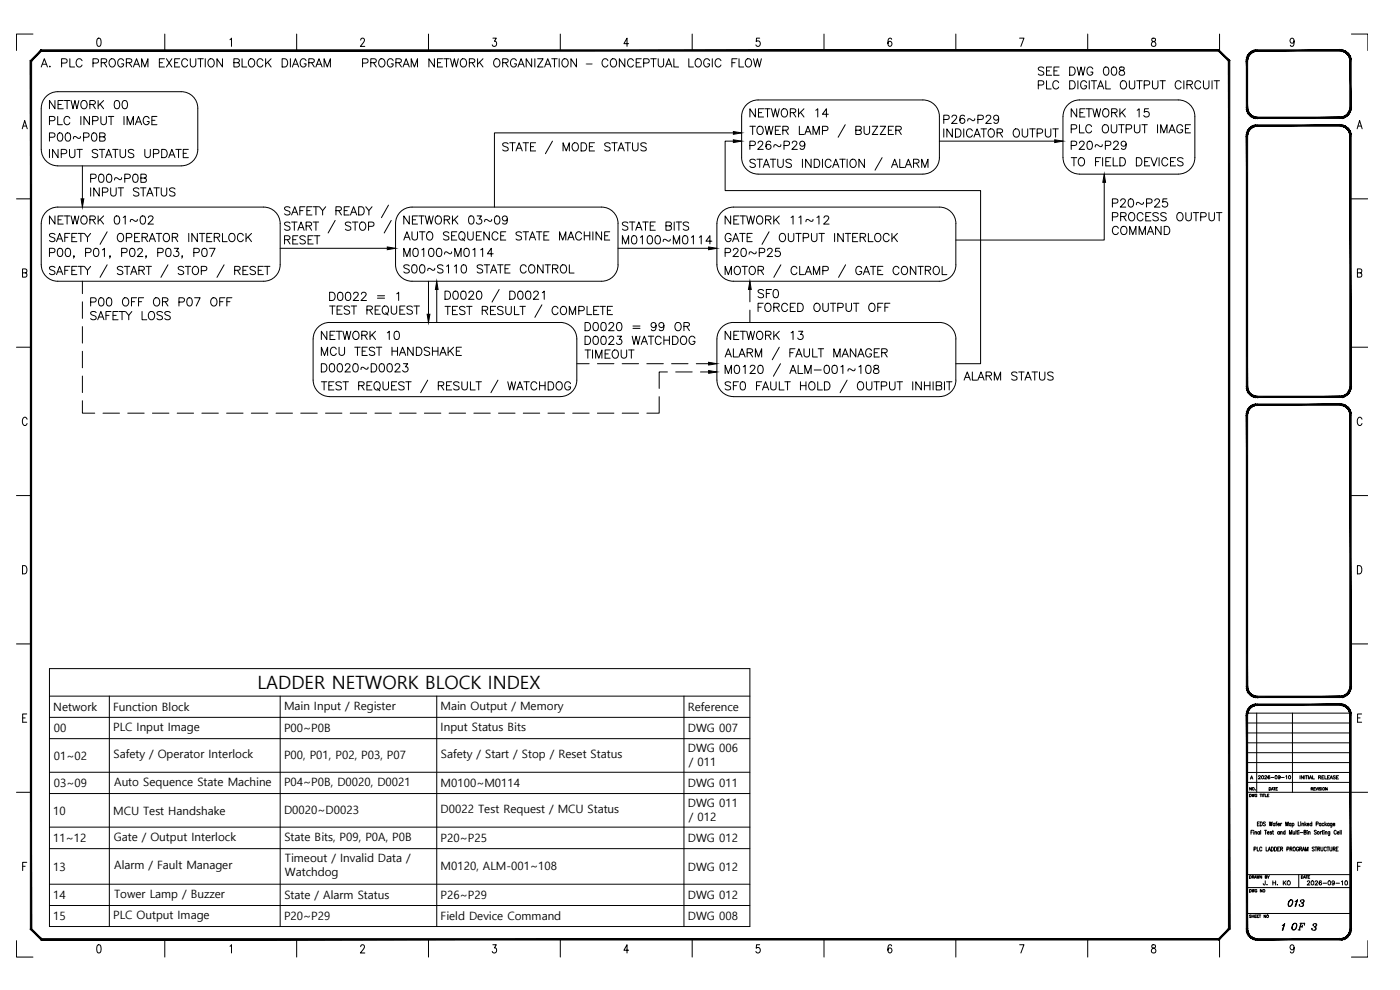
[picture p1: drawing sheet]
<svg xmlns="http://www.w3.org/2000/svg" width="420mm" height="297mm" viewBox="0 0 420 297" stroke-linecap="round" stroke-linejoin="round" font-family="sans-serif">
<defs><g id="words">
<text font-size="6.2" x="13.8" y="78.7">P00, P01, P02, P03, P07</text>
<g font-size="5.7">
<text x="11.3" y="21.2">A. PLC PROGRAM EXECUTION BLOCK DIAGRAM</text>
<text x="13.8" y="33.9">NETWORK 00</text>
<text x="13.8" y="38.8">PLC INPUT IMAGE</text>
<text x="223.7" y="36.3">NETWORK 1414</text>
<text x="320.3" y="36.3">NETWORK 1515</text>
<text x="320.3" y="41.3">PLC OUTPUT IMAGE</text>
<text x="13.8" y="43.7">P00~P0B</text>
<text x="223.7" y="46.2">P26~P29</text>
<text x="320.3" y="46.2">P20~P29</text>
<text x="13.8" y="48.7">INPUT STATUS UPDATE</text>
<text x="320.3" y="51.2">TO FIELD DEVICES</text>
<text x="119.9" y="73.4">AUTO SEQUENCE STATE MACHINE</text>
<text x="119.9" y="78.3">M0100~M0114</text>
<text x="119.9" y="83.3">S00~S110 STATE CONTROL</text>
<text x="216.3" y="78.3">P20~P25</text>
<text x="95.2" y="103">NETWORK 1010</text>
<text x="95.2" y="107.9">MCU TEST HANDSHAKE</text>
<text x="216.3" y="103">NETWORK 1313</text>
<text x="95.2" y="112.9">D0020~D0023</text>
<text x="288.2" y="115.4">ALARM STATUS</text>
</g>
<text font-size="5.5" x="77.2" y="206.7">LADDER NETWORK BLOCK INDEX</text>
<g font-size="4.9">
<text x="385.2" y="273">013</text>
<text x="386.3" y="280.1">OF</text>
</g>
<text font-size="3.5" x="175.9" y="20.1">–</text>
<g font-size="3.4">
<text x="16" y="213.3">Network</text>
<text x="34" y="213.3">Function Block</text>
<text x="85.2" y="212.9">Main Input / Register</text>
<text x="132.2" y="212.9">Main Output / Memory</text>
<text x="206.4" y="213.4">Reference</text>
<text x="16.2" y="219.7">00</text>
<text x="34" y="219.3">PLC Input Image</text>
<text x="85.2" y="219.7">P00~P0B</text>
<text x="132.2" y="219.3">Input Status Bits</text>
<text x="206.4" y="219.7">DWG 007</text>
<text x="16.2" y="227.9">01~02</text>
<text x="34.1" y="227.6">Safety / Operator Interlock</text>
<text x="85.2" y="227.7">P00, P01, P02, P03, P07</text>
<text x="132.3" y="227.6">Safety / Start / Stop / Reset Status</text>
<text x="206.4" y="225.6">DWG 006</text>
<text x="206.7" y="229.8">/ 011</text>
<text x="16.2" y="236.1">03~09</text>
<text x="34.3" y="235.8">Auto Sequence State Machine</text>
<text x="85.2" y="235.9">P04~P0B, D0020, D0021</text>
<text x="132.2" y="236.1">M0100~M0114</text>
<text x="206.4" y="236.1">DWG 011</text>
<text x="16" y="244.4">10</text>
<text x="34" y="244.4">MCU Test Handshake</text>
<text x="85.2" y="244.4">D0020~D0023</text>
<text x="132.2" y="244">D0022 Test Request / MCU Status</text>
<text x="206.4" y="242.1">DWG 011</text>
<text x="206.7" y="246.3">/ 012</text>
<text x="16" y="252.7">11~12</text>
<text x="34.1" y="252.3">Gate / Output Interlock</text>
<text x="85.4" y="252.4">State Bits, P09, P0A, P0B</text>
<text x="132.2" y="252.6">P20~P25</text>
<text x="206.4" y="252.6">DWG 012</text>
<text x="16" y="261.2">13</text>
<text x="34.3" y="260.9">Alarm / Fault Manager</text>
<text x="85.5" y="258.7">Timeout / Invalid Data /</text>
<text x="85.5" y="263">Watchdog</text>
<text x="132.2" y="261">M0120, ALM-001~108</text>
<text x="206.4" y="261.2">DWG 012</text>
<text x="16" y="269.8">14</text>
<text x="34.2" y="269.3">Tower Lamp / Buzzer</text>
<text x="85.4" y="269.6">State / Alarm Status</text>
<text x="132.2" y="269.7">P26~P29</text>
<text x="206.4" y="269.7">DWG 012</text>
<text x="34" y="275.7">PLC Output Image</text>
<text x="16" y="276.1">15</text>
<text x="85.2" y="276.1">P20~P29</text>
<text x="132.2" y="276.1">Field Device Command</text>
<text x="206.4" y="276.1">DWG 008</text>
</g>
</g></defs>
<!-- layer: Title blocks -->
<g fill="none" stroke="#000" stroke-width=".3">
<path d="M9.9 10.2h-5v4.9M29.3 11.6l.5-.2a1.61 1.61 0 0 1 0 2.5h-.2a1.86 1.86 0 0 1-.3-2.3zM49.5 10.2v4.9M69 11.9l.5-.5v2.5M89 10.2v4.9M108.3 12v-.3a.59 .59 0 0 1 .9-.1 .59 .59 0 0 1 .1 .8l-1.2 1.5h1.4M128.6 10.2v4.9M147.9 11.4h1.1l-.6 1a.73 .73 0 0 1 .6 1.1 .73 .73 0 0 1-1.3 0M168.2 10.2v4.9M188.7 13.1h-1.5l1-1.7v2.5M207.7 10.2v4.9M228 11.4h-1v1.1a.76 .76 0 0 1 1 .1 .76 .76 0 0 1 0 1 .76 .76 0 0 1-1 .1l-.1-.2"/>
<path d="M247.3 10.2v4.9M267.6 11.8l-.6-.4a1.47 1.47 0 0 0 .1 2.5 .74 .74 0 0 0 .6-.9 .74 .74 0 0 0-1-.5l-.2 .6M286.9 10.2v4.9M306 11.4h1.3l-.9 2.5M326.4 10.2v4.9M345.7 11.6v.7a.9 .9 0 0 1 1.1 .5 .9 .9 0 0 1-.4 1.1 .79 .79 0 0 1-.9-.8 .79 .79 0 0 1 1-.7l.2-.1a.52 .52 0 0 0-.3-.9zM366 10.2v4.9M388.4 12.3l-.3 .6a.7 .7 0 0 1-1-.7 .7 .7 0 0 1 1-.6l.3 .7a1.17 1.17 0 0 1-.8 1.6l-.3-.3M405.6 10.2h4.9v4.9M6.7 38.6l.7-2.4 .8 2.4M6.9 37.8h1M407.3 38.6l.7-2.4 .8 2.4"/>
<path d="M407.6 37.8h.9M4.9 59.7h4.4M405.6 59.7h4.9M6.8 81.9l1.1-.2 .2-.3-.2-.6-1.1-.1v2.5h.8l.4-.3 .1-.6-.5-.4M407.4 81.9l1.1-.2 .2-.3-.2-.6-1.1-.1v2.5h.8l.4-.3 .1-.6-.5-.4M4.9 104.2h4.4M405.6 104.2h4.9M8.1 125.8a.73 .73 0 0 0-.9-.6 .73 .73 0 0 0-.5 .9v.6a.73 .73 0 0 0 .5 1 .73 .73 0 0 0 .9-.6M408.8 125.8a.73 .73 0 0 0-.9-.6 .73 .73 0 0 0-.6 .9v.6a.73 .73 0 0 0 .6 1 .73 .73 0 0 0 .9-.6M4.9 148.7h4.4M405.6 148.7h4.9M6.8 169.7a1.32 1.32 0 0 1 1.3 .8 1.32 1.32 0 0 1-.4 1.6l-.9 .1z"/>
<path d="M407.4 169.7a1.32 1.32 0 0 1 1.3 .8 1.32 1.32 0 0 1-.4 1.6l-.9 .1zM4.9 193.2h4.4M405.6 193.2h4.9M6.8 215.4h.8M8 214.2h-1.2v2.5h1.2M407.4 215.4h.8M408.7 214.2h-1.3v2.5h1.3M4.9 237.7h4.4M405.6 237.7h4.9M6.8 259.9h.8M8 258.7h-1.2v2.5M407.4 259.9h.8"/>
<path d="M408.7 258.7h-1.3v2.5M4.9 282.2v5h5M29.3 283.6l.5-.1a1.61 1.61 0 0 1 0 2.4h-.2a1.86 1.86 0 0 1-.3-2.3zM49.5 281.8v5.4M69 283.9l.5-.4v2.4M89 281.8v5.4M108.3 284v-.3a.6 .6 0 0 1 .9-.1 .6 .6 0 0 1 .1 .8l-1.2 1.5h1.4M128.6 281.8v5.4M147.9 283.5h1.1l-.6 .9a.73 .73 0 0 1 .6 1.1 .73 .73 0 0 1-1.3 0M168.2 281.8v5.4M188.7 285.1h-1.5l1-1.6v2.4M207.7 281.8v5.4"/>
<path d="M228 283.5h-1v1a.76 .76 0 0 1 1 .1 .76 .76 0 0 1 0 1 .76 .76 0 0 1-1 .1l-.1-.2M247.3 281.8v5.4M267.6 283.8l-.6-.3a1.47 1.47 0 0 0 .1 2.4 .71 .71 0 0 0 .6-1 .71 .71 0 0 0-1.1-.2l-.1 .4M286.9 281.8v5.4M306 283.5h1.3l-.9 2.4M326.4 281.8v5.4M345.7 283.6v.7a.9 .9 0 0 1 1.1 .5 .9 .9 0 0 1-.4 1.1 .78 .78 0 0 1-.9-.8 .78 .78 0 0 1 1-.7l.2-.1a.52 .52 0 0 0-.3-.8zM366 281.6v5.6M388.4 284.3l-.1 .3a.55 .55 0 0 1-.5 .4 .55 .55 0 0 1-.5-.4v-.8a.55 .55 0 0 1 .5-.3 .55 .55 0 0 1 .5 .3l.1 .5a1.17 1.17 0 0 1-.8 1.6l-.3-.3M410.5 282.2v5h-4.9"/>
</g>
<!-- layer: TITLE -->
<g fill="none" stroke="#000" stroke-width=".3">
<path d="M368.9 18.3v17.3M374.2 219.9h31.1M374.2 216.9h31.1M374.2 214h31.1M377.2 214v23.7M387.9 214v23.7M374.2 237.7h31.1M374.2 234.8h31.1M374.2 231.8h31.1M374.2 228.8h31.1M374.2 225.8h31.1M374.2 222.9h31.1"/>
<path d="M375 238.3l.5 .2-.1 .5h-.4zM375.6 236.3v.8l-.5-.8v.8M375.7 238.3l.2 .7 .2-.7 .2 .7 .2-.7M376.7 237h.1M377.2 238.5a.31 .31 0 0 0-.4-.2 .31 .31 0 0 0-.2 .5 .28 .28 0 0 0 .3 .3 .28 .28 0 0 0 .3-.3h-.2M378.1 238.3h.6M378.4 238.3v.7M378.8 238.3v.7M379 238.3h.5M379.3 238.3v.7M379.7 238.3v.7h.5M380.4 238.6h.2"/>
<path d="M380.8 238.3h-.4v.7h.4M380.9 236.3l.4 .1v.6l-.4 .1zM381.6 237.1l.3-.8 .3 .8M381.7 236.8h.3M382.2 236.3h.5M382.5 236.3v.8M382.9 236.7h.3M383.4 236.3h-.5v.8h.5M393.5 236.7l.4-.1 .1-.2-.5-.1v.8M393.8 236.7l.2 .4M394.3 236.7h.3M394.8 236.3h-.5v.8h.5"/>
<path d="M394.9 236.3l.3 .8 .3-.8M395.7 236.3v.8M396.4 236.4h-.5l.5 .6h-.5M396.7 236.3v.8M398.3 236.3v.8l-.5-.8v.8M368.9 254.7v24M375.4 249.7h.4M376 249.1h-.6v1.2M376.2 249.2h.1M376.3 249.6v.7M376.4 254.8l.5-.1v-.4l-.5-.2v1.2M376.6 249.7l.5-.1v.7"/>
<path d="M376.6 249.5v.8M377.3 254.1v1.2h.5M377.4 247.2h.3M378 246.6h-.6v1.2h.6M378 249.7a.33 .33 0 0 0-.5 0 .33 .33 0 0 0 0 .4 .33 .33 0 0 0 .5 0M378 249.5v.8M378.2 246.6a.6 .6 0 0 1 .7 .6 .6 .6 0 0 1-.7 .6zM378.3 249.1v1.2M378.7 254.4a.35 .35 0 0 0-.4-.3 .35 .35 0 0 0-.3 .5v.3a.35 .35 0 0 0 .3 .4 .35 .35 0 0 0 .4-.2M379.5 249.1h.6M379.8 246.8l-.3-.2-.4 .2 .5 .4a.32 .32 0 0 1 .1 .5 .32 .32 0 0 1-.5 0l-.1-.1M379.8 249.1v1.2"/>
<path d="M380 254.1v1.2h.5M380.3 249.8h.6l-.1-.2a.33 .33 0 0 0-.5 .3 .33 .33 0 0 0 .6 .2M380.6 255.3l.4-1.2 .3 1.2M380.7 254.9h.5M380.9 246.6l.3 1.2 .2-1.2 .2 1.2 .2-1.2M381.6 254.1a.59 .59 0 0 1 .6 .6 .59 .59 0 0 1-.6 .6zM381.6 249.7l-.4-.1 .4 .5-.1 .2-.4-.2M381.9 249.5h.3M382 249.1v1l.2 .2M382.5 254.1a.6 .6 0 0 1 .6 .6 .6 .6 0 0 1-.6 .6zM382.6 247.2l-.1-.1a.34 .34 0 0 0-.4 .3 .34 .34 0 0 0 .5 .2M382.6 247v.8"/>
<path d="M382.9 247h.3M383.3 246.6l-.3 .2v1M383.4 254.7h.4M383.5 247.3h.5l-.1-.2a.34 .34 0 0 0-.4 .3 .34 .34 0 0 0 .5 .2M383.9 249.7a.33 .33 0 0 0-.4 0 .33 .33 0 0 0 0 .4 .33 .33 0 0 0 .4 0M383.9 249.5v.8M384 254.1h-.6v1.2h.6M384.3 249.7l.5-.1v.7M384.3 254.7l.6-.1v-.3l-.6-.2v1.2M384.3 249.5v.8M384.3 247v.8M384.6 254.7l.3 .6"/>
<path d="M384.7 247l-.4 .3M385.7 249.7a.33 .33 0 0 0-.5 0 .33 .33 0 0 0 0 .4 .33 .33 0 0 0 .5 0M385.7 249.1v1.2M385.9 247.8v-1.2l.3 1.2 .4-1.2v1.2M386.2 254.8l.5-.1v-.5l-.5-.1v1.2M387 250.3v-1.2l.3 1.2 .4-1.2v1.2M387.1 254.7l.6-.1v-.4l-.6-.1v1.2M387.4 247.2v-.1a.33 .33 0 0 0-.5 .3 .33 .33 0 0 0 .5 .2M387.4 247v.8M387.5 254.7l.3 .6M387.8 247.2l.1-.1a.34 .34 0 0 1 .5 .3 .34 .34 0 0 1-.6 .2M387.8 247v1.2"/>
<path d="M388.1 249.5v.7l.5-.1M388.1 254.3l.2-.2a.58 .58 0 0 1 .5 .7 .58 .58 0 0 1-.6 .5zM388.6 249.5v.8M388.9 249.1v1.2M389.2 249.5h.3M389.3 249.1v1l.3 .2M389.6 246.6v1.2h.6M389.7 254.4a.35 .35 0 0 0-.4-.3 .35 .35 0 0 0-.2 .5v.3a.35 .35 0 0 0 .3 .4 .35 .35 0 0 0 .3-.4h-.2M389.8 249.2h.1M389.8 249.6v.7M390 254.7l.6-.1v-.4l-.6-.1v1.2M390.2 249.8h.8"/>
<path d="M390.4 254.7l.3 .6M390.3 246.7h.1M390.4 247.1v.7M390.7 247.2l.5-.1 .1 .7M390.7 247v.8M390.9 255.3l.3-1.2 .4 1.2M391 254.9h.4M391.4 249.7l.5-.1v-.4l-.5-.1v1.2l.6-.1-.2-.5M391.6 246.6v1.2M391.8 247.3l.3 .5M391.8 255.3v-1.2l.4 1.2 .3-1.2v1.2M392.1 247l-.5 .6"/>
<path d="M392.3 249.2h.1M392.3 249.6v.7M392.3 247.3h.6l-.1-.2a.34 .34 0 0 0-.5 .3 .34 .34 0 0 0 .6 .2M392.7 249.7l.4-.1 .1 .7M392.7 249.5v.8M393.7 247.2l-.1-.1a.34 .34 0 0 0-.5 .3 .34 .34 0 0 0 .6 .2M393.7 246.6v1.2M394.4 254.3l-.2-.2-.4 .2 .6 .6-.1 .4-.5-.1M394.6 254.1h.7M394.9 254.1v1.2M395 247.2h.5l.1-.5-.6-.1v1.2M395.1 249.3l-.2-.2-.5 .2 .7 .7-.2 .3-.5-.2"/>
<path d="M395.5 254.7l.5-.1v-.4l-.5-.1v1.2M395.8 254.7l.3 .6M396.2 249.5v.8M396.4 254.1v.9l.3 .3 .3-.1 .1-1.1M396.4 247.2v-.1a.33 .33 0 0 0-.5 .3 .33 .33 0 0 0 .5 .2M396.4 247v.8M396.6 249.5l-.4 .3M396.7 249.5h.4M396.9 249.1v1l.2 .2M397.3 247.2l-.1-.1a.34 .34 0 0 0-.5 .3 .34 .34 0 0 0 .6 .2M397.3 249.2h.1M397.4 249.6v.7"/>
<path d="M397.6 246.6v1.2M397.7 249.7l.5-.1v.7M397.7 249.5v.8M397.8 247.3l.3 .5M398 254.4a.35 .35 0 0 0-.4-.3 .35 .35 0 0 0-.2 .5v.3a.35 .35 0 0 0 .2 .4 .35 .35 0 0 0 .4-.2M398.1 247l-.5 .6M398.2 254.1h.7M398.6 254.1v1.2M398.9 247.2l-.1-.1a.34 .34 0 0 0-.5 .3 .34 .34 0 0 0 .6 .2M398.9 247v.8M399.1 249.5l-.1 1.1h-.3M399.1 249.7l-.1-.1a.33 .33 0 0 0-.5 .3 .33 .33 0 0 0 .6 .2"/>
<path d="M399.1 254.1v.9l.3 .3 .3-.1v-1.1M399.7 247v1.1h-.4M399.7 247.2v-.1a.33 .33 0 0 0-.5 .3 .33 .33 0 0 0 .5 .2M400.1 247.3h.5l-.1-.2a.34 .34 0 0 0-.5 .3 .34 .34 0 0 0 .6 .2M400.1 254.7l.5-.1v-.4l-.5-.1v1.2M400.4 254.7l.3 .6M401 249.4a.35 .35 0 0 0-.4-.3 .35 .35 0 0 0-.2 .5v.2a.35 .35 0 0 0 .2 .5 .35 .35 0 0 0 .4-.3M401 254.7h.4M401.3 249.8h.6l-.1-.2a.33 .33 0 0 0-.4 .1 .33 .33 0 0 0 0 .4 .33 .33 0 0 0 .5 0M401.6 254.1h-.6v1.2h.6M402.2 249.1v1.2M402.5 249.1v1.2"/>
<path d="M374.2 274.1h31.1M374.2 266.3h31.1M374.2 262.4h31.1M375 262.7l.5 .2-.1 .6h-.4zM375 266.9l.5 .1-.1 .6-.4 .1zM375.5 274.6h-.5l.4 .4v.3l-.4-.1M375.7 266.9l.2 .8 .2-.8 .2 .8 .2-.8M375.8 274.5v.8M375.8 274.9h.5M375.8 263.1h.4l.1-.3-.5-.1v.8M376.1 263.1l.2 .4M376.3 274.5v.8"/>
<path d="M376.5 263.5l.3-.8 .2 .8M376.6 274.9h.3M376.6 263.3h.3M377 274.5h-.4v.8h.4M377.2 262.7l.1 .8 .2-.8 .2 .8 .2-.8M377.2 267.1a.28 .28 0 0 0-.3-.2 .28 .28 0 0 0-.3 .3v.2a.28 .28 0 0 0 .3 .3 .28 .28 0 0 0 .3-.3h-.2M377.3 274.9h.3M377.8 274.5h-.5v.8h.5M377.9 274.5h.5M378.1 274.5v.8M378.7 262.7v.8l-.6-.8v.8M378.8 266.9v.8l-.6-.8v.8"/>
<path d="M379.7 263.1l.5-.2-.5-.2v.8h.5l-.1-.4M379.7 264.3v1.1l-.3 .1-.3-.4M379.9 274.5v.8l-.5-.8v.8M380.2 265.4h.1M380.4 262.7l.3 .8M381 262.7l-.3 .4M382 264.3v1.2M382 264.9h.8M382.8 264.3v1.2M383.4 265.4h.1M385.1 264.3v1.2M385.4 264.8l.6 .7"/>
<path d="M386 264.3l-.9 .8M389.8 262.4v3.9M390.6 262.7l.4 .2-.1 .6h-.3zM391.2 263.5l.3-.8 .3 .8M391.3 263.3h.4M391.9 262.7h.5M392.1 262.7v.8M392.4 264.6l.4-.3 .3 .3-.8 .9h.8M392.6 263.1h.3M393.1 262.7h-.5v.8h.5M393.6 264.3a.57 .57 0 0 1 .7 .6 .57 .57 0 0 1-.7 .6l-.1-.5zM394.1 277.5l-.1 .1a.53 .53 0 0 1 .6-.5 .53 .53 0 0 1 .5 .7l-.6 .3 .4 .4-.1 .4-.3 .2"/>
<path d="M394.3 278.1l.5 .1 .2 .3a.68 .68 0 0 1-.6 .6 .68 .68 0 0 1-.8-.4h.1M394.7 264.6l.5-.3 .2 .3-.7 .9h.8M394.8 277.1l.3 .3-.3 .6M396.6 264.5l-.1-.2a.54 .54 0 0 0-.7 .6 .54 .54 0 0 0 .8 .5 .39 .39 0 0 0-.2-.6 .39 .39 0 0 0-.5 .3M397.1 265h1M398.7 264.3a.57 .57 0 0 1 .7 .6 .57 .57 0 0 1-.7 .6l-.2-.5zM400.5 264.7a.38 .38 0 0 1-.5 .3 .38 .38 0 0 1-.2-.6 .38 .38 0 0 1 .6 .1l-.1 1-.5-.1M400.9 265h1.1M402.6 264.5l.3-.2v1.2M403.8 264.3a.57 .57 0 0 1 .6 .6 .57 .57 0 0 1-.6 .6l-.2-.5z"/>
<circle cx="376.1" cy="236.6" r=".35"/>
<circle cx="397.2" cy="236.6" r=".35"/>
<circle cx="395.6" cy="249.9" r=".37"/>
<circle cx="379.3" cy="267.2" r=".35"/>
<circle cx="380.4" cy="274.9" r=".36"/>
<circle cx="386.8" cy="264.8" r=".57"/>
</g>
<g fill="#000" stroke="#000" stroke-width=".3">
<path d="M374 18.3l.4 13.9v-13.9zM374 18.3l.4 13.9h-.4z"/>
<path d="M376.8 15h.5v.3zM376.8 15l.1 .4 .4-.1zM376.3 15.1l.5-.1 .1 .4zM376.3 15.1l.1 .4 .5-.1zM375.8 15.3l.5-.2 .1 .4zM375.8 15.3l.2 .4 .4-.2zM375.4 15.6l.4-.3 .2 .4zM375.4 15.6l.2 .3 .4-.2zM375 15.9l.4-.3 .2 .3zM375 15.9l.3 .3 .3-.3zM375 15.9l.3 .3-.6 .1zM374.7 16.3l.3 .2 .3-.3zM374.7 16.3l.3 .2-.6 .3zM374.4 16.8l.3 .1 .3-.4zM374.4 16.8l.3 .1-.5 .3zM374.2 17.2l.4 .1 .1-.4zM374.2 17.2l.4 .1-.5 .5zM374.1 17.8h.4l.1-.5zM374.1 17.8h.4l-.5 .5zM374.5 17.8l-.5 .5h.4z"/>
<path d="M377.3 15.3h24.9v-.3zM377.3 15h24.9l-24.9 .3z"/>
<path d="M405.1 18.3l.4 13.9v-13.9zM405.1 18.3l.4 13.9h-.4z"/>
<path d="M405.5 17.8v.5h-.4zM405.1 17.8v.5l.4-.5zM405.3 17.2l.2 .6h-.4zM405 17.3l.1 .5 .2-.6zM405.1 16.8l.2 .4-.3 .1zM404.8 16.9l.2 .4 .1-.5zM404.9 16.3l.2 .5-.3 .1zM404.5 16.5l.3 .4 .1-.6zM404.5 15.9l.4 .4-.4 .2zM404.5 15.9l-.3 .3 .3 .3zM404.1 15.6l.4 .3-.3 .3zM404.1 15.6l-.2 .3 .3 .3zM403.7 15.3l.4 .3-.2 .3zM403.7 15.3l-.2 .4 .4 .2zM403.2 15.1l.5 .2-.2 .4zM403.2 15.1l-.1 .4 .4 .2zM402.7 15l.5 .1-.1 .4zM402.7 15l-.1 .4 .5 .1zM402.2 15h.5l-.1 .4zM402.2 15v.3l.4 .1z"/>
<path d="M374 32.2h.4l-.3 .6zM374.4 32.2l-.3 .6 .4-.1zM374.1 32.8l.4-.1-.3 .6zM374.5 32.7l-.3 .6 .4-.2zM374.2 33.3l.4-.2-.2 .6zM374.6 33.1l-.2 .6 .3-.1zM374.4 33.7l.3-.1v.6zM374.7 33.6v.6l.3-.3zM374.7 34.2l.3-.3v.7zM375 33.9v.7l.3-.3zM375 34.6l.3-.3 .1 .6zM375.3 34.3l.1 .6 .2-.3zM375.6 34.6l.2 .6-.4-.3zM375.6 34.6l.2 .6 .2-.4zM376 34.8l.3 .6-.5-.2zM376 34.8l.3 .6 .1-.4zM376.4 35l.4 .5-.5-.1zM376.4 35l.4 .5 .1-.4zM376.9 35.1l.4 .4h-.5zM376.9 35.1l.4 .4v-.3z"/>
<path d="M376.8 37.5h.5v.4zM376.8 37.5l.1 .4h.4zM376.3 37.6l.5-.1 .1 .4zM376.3 37.6l.1 .4 .5-.1zM375.8 37.8l.5-.2 .1 .4zM375.8 37.8l.2 .4 .4-.2zM375.4 38.1l.4-.3 .2 .4zM375.4 38.1l.2 .3 .4-.2zM375 38.5l.4-.4 .2 .3zM375 38.5l.3 .2 .3-.3zM375 38.5l.3 .2-.6 .1zM374.7 38.8l.3 .3 .3-.4zM374.7 38.8l.3 .3-.6 .2zM374.4 39.3l.3 .2 .3-.4zM374.4 39.3l.3 .2-.5 .3zM374.2 39.8l.4 .1 .1-.4zM374.2 39.8l.4 .1-.5 .4zM374.1 40.3h.4l.1-.4zM374.1 40.3h.4l-.5 .5zM374.5 40.3l-.5 .5h.4z"/>
<path d="M377.3 35.5h24.9v-.3zM377.3 35.2h24.9l-24.9 .3z"/>
<path d="M377.3 37.9h24.9v-.4zM377.3 37.5h24.9l-24.9 .4z"/>
<path d="M402.2 35.2l.5 .3h-.5zM402.2 35.2l.5 .3-.1-.4zM402.6 35.1l.6 .3-.5 .1zM402.6 35.1l.6 .3-.1-.4zM403.1 35l.6 .2-.5 .2zM403.1 35l.6 .2-.2-.4zM403.5 34.8l.6 .1-.4 .3zM403.5 34.8l.6 .1-.2-.3zM403.9 34.6h.6l-.4 .3zM403.9 34.6h.6l-.3-.3zM404.2 34.3l.7-.1-.4 .4zM404.5 33.9l-.3 .4 .7-.1zM404.5 33.9l.6-.2-.2 .5zM404.8 33.6l-.3 .3 .6-.2zM404.8 33.6l.5-.3-.2 .4zM405 33.1l-.2 .5 .5-.3zM405 33.1l.5-.3-.2 .5zM405.1 32.7l-.1 .4 .5-.3zM405.5 32.2v.6l-.4-.1zM405.1 32.2v.5l.4-.5z"/>
<path d="M374 40.8l.4 75.2v-75.2zM374 40.8l.4 75.2h-.4z"/>
<path d="M405.1 40.8l.4 75.2v-75.2zM405.1 40.8l.4 75.2h-.4z"/>
<path d="M405.5 40.3v.5h-.4zM405.1 40.3v.5l.4-.5zM405.3 39.8l.2 .5h-.4zM405 39.9l.1 .4 .2-.5zM405.1 39.3l.2 .5-.3 .1zM404.8 39.5l.2 .4 .1-.6zM404.9 38.8l.2 .5-.3 .2zM404.5 39.1l.3 .4 .1-.7zM404.5 38.5l.4 .3-.4 .3zM404.2 38.7l.3 .4v-.6zM404.1 38.1l.4 .4-.3 .2zM404.1 38.1l-.2 .3 .3 .3zM403.7 37.8l.4 .3-.2 .3zM403.7 37.8l-.2 .4 .4 .2zM403.2 37.6l.5 .2-.2 .4zM403.2 37.6l-.1 .4 .4 .2zM402.7 37.5l.5 .1-.1 .4zM402.7 37.5l-.1 .4 .5 .1zM402.2 37.5h.5l-.1 .4zM402.2 37.5v.4h.4z"/>
<path d="M374 116h.4l-.3 .5zM374.4 116l-.3 .5 .4-.1zM374.1 116.5l.4-.1-.3 .6zM374.5 116.4l-.3 .6 .4-.1zM374.2 117l.4-.1-.2 .6zM374.6 116.9l-.2 .6 .3-.2zM374.4 117.5l.3-.2v.6zM374.7 117.3v.6l.3-.2zM374.7 117.9l.3-.2v.6zM375 117.7v.6l.3-.3zM375 118.3l.3-.3 .1 .6zM375.3 118l.1 .6 .2-.3zM375.6 118.3l.2 .6-.4-.3zM375.6 118.3l.2 .6 .2-.3zM376 118.6l.3 .5-.5-.2zM376 118.6l.3 .5 .1-.4zM376.4 118.7l.4 .5-.5-.1zM376.4 118.7l.4 .5 .1-.4zM376.9 118.8l.4 .5-.5-.1zM376.9 118.8l.4 .5v-.4z"/>
<path d="M377.3 118.9v.4l24.9-.4zM377.3 119.3l24.9-.4v.4z"/>
<path d="M402.2 118.9l.5 .3-.5 .1zM402.2 118.9l.5 .3-.1-.4zM402.6 118.8l.6 .3-.5 .1zM402.6 118.8l.6 .3-.1-.4zM403.1 118.7l.6 .2-.5 .2zM403.1 118.7l.6 .2-.2-.3zM403.5 118.6h.6l-.4 .3zM403.5 118.6h.6l-.2-.3zM403.9 118.3h.6l-.4 .3zM403.9 118.3h.6l-.3-.3zM404.2 118l.7-.1-.4 .4zM404.5 117.7l-.3 .3 .7-.1zM404.5 117.7l.6-.2-.2 .4zM404.8 117.3l-.3 .4 .6-.2zM404.8 117.3l.5-.3-.2 .5zM405 116.9l-.2 .4 .5-.3zM405 116.9l.5-.4-.2 .5zM405.1 116.4l-.1 .5 .5-.4zM405.5 116v.5l-.4-.1zM405.1 116v.4l.4-.4z"/>
<path d="M374 124.5l.4 81.5v-81.5zM374 124.5l.4 81.5h-.4z"/>
<path d="M377.3 121.2v.4l24.9-.4zM377.3 121.6l24.9-.4v.4z"/>
<path d="M376.8 121.3l.5-.1v.4zM376.8 121.3l.1 .3h.4zM376.3 121.4l.5-.1 .1 .3zM376.3 121.4l.1 .3 .5-.1zM375.8 121.6l.5-.2 .1 .3zM375.8 121.6l.2 .3 .4-.2zM375.4 121.8l.4-.2 .2 .3zM375.4 121.8l.2 .4 .4-.3zM375 122.2l.4-.4 .2 .4zM375 122.2l.3 .3 .3-.3zM375 122.2l.3 .3-.6 .1zM374.7 122.6l.3 .2 .3-.3zM374.7 122.6l.3 .2-.6 .2zM374.4 123l.3 .2 .3-.4zM374.4 123l.3 .2-.5 .3zM374.2 123.5l.4 .1 .1-.4zM374.2 123.5l.4 .1-.5 .4zM374.1 124l.4 .1 .1-.5zM374.1 124l.4 .1-.5 .4zM374.5 124.1l-.5 .4h.4z"/>
<path d="M405.5 124v.5h-.4zM405.1 124.1v.4l.4-.5zM405.3 123.5l.2 .5-.4 .1zM405 123.6l.1 .5 .2-.6zM405.1 123l.2 .5-.3 .1zM404.8 123.2l.2 .4 .1-.6zM404.9 122.6l.2 .4-.3 .2zM404.5 122.8l.3 .4 .1-.6zM404.5 122.2l.4 .4-.4 .2zM404.5 122.2l-.3 .3 .3 .3zM404.1 121.8l.4 .4-.3 .3zM404.1 121.8l-.2 .4 .3 .3zM403.7 121.6l.4 .2-.2 .4zM403.7 121.6l-.2 .3 .4 .3zM403.2 121.4l.5 .2-.2 .3zM403.2 121.4l-.1 .3 .4 .2zM402.7 121.3l.5 .1-.1 .3zM402.7 121.3l-.1 .3 .5 .1zM402.2 121.2l.5 .1-.1 .3zM402.2 121.2v.4h.4z"/>
<path d="M405.1 124.5l.4 81.5v-81.5zM405.1 124.5l.4 81.5h-.4z"/>
<path d="M374 206h.4l-.3 .5zM374.4 206l-.3 .5 .4-.1zM374.1 206.5l.4-.1-.3 .6zM374.5 206.4l-.3 .6 .4-.1zM374.2 207l.4-.1-.2 .6zM374.6 206.9l-.2 .6 .3-.2zM374.4 207.5l.3-.2v.6zM374.7 207.3v.6l.3-.2zM374.7 207.9l.3-.2v.6zM375 207.7v.6l.3-.3zM375 208.3l.3-.3 .1 .7zM375.3 208l.1 .7 .2-.4zM375.6 208.3l.2 .6-.4-.2zM375.6 208.3l.2 .6 .2-.3zM376 208.6l.3 .5-.5-.2zM376 208.6l.3 .5 .1-.3zM376.4 208.8l.4 .4-.5-.1zM376.4 208.8l.4 .4 .1-.3zM376.9 208.9l.4 .4-.5-.1zM376.9 208.9l.4 .4v-.4z"/>
<path d="M374 214.5l.4 64.2v-64.2zM374 214.5l.4 64.2h-.4z"/>
<path d="M377.3 208.9v.4l24.9-.4zM377.3 209.3l24.9-.4v.4z"/>
<path d="M377.3 211.2v.4l24.9-.4zM377.3 211.6l24.9-.4v.4z"/>
<path d="M376.8 211.3l.5-.1v.4zM376.8 211.3l.1 .4 .4-.1zM376.3 211.4l.5-.1 .1 .4zM376.3 211.4l.1 .4 .5-.1zM375.8 211.6l.5-.2 .1 .4zM375.8 211.6l.2 .3 .4-.1zM375.4 211.9l.4-.3 .2 .3zM375.4 211.9l.2 .3 .4-.3zM375 212.2l.4-.3 .2 .3zM375 212.2l.3 .3 .3-.3zM375 212.2l.3 .3-.6 .1zM374.7 212.6l.3 .2 .3-.3zM374.7 212.6l.3 .2-.6 .2zM374.4 213l.3 .2 .3-.4zM374.4 213l.3 .2-.5 .3zM374.2 213.5l.4 .1 .1-.4zM374.2 213.5l.4 .1-.5 .4zM374.1 214l.4 .1 .1-.5zM374.1 214l.4 .1-.5 .4zM374.5 214.1l-.5 .4h.4z"/>
<path d="M402.2 208.9l.5 .3-.5 .1zM402.2 208.9l.5 .3-.1-.3zM402.6 208.9l.6 .2-.5 .1zM402.6 208.9l.6 .2-.1-.3zM403.1 208.8l.6 .1-.5 .2zM403.1 208.8l.6 .1-.2-.3zM403.5 208.6l.6 .1-.4 .2zM403.5 208.6l.6 .1-.2-.4zM403.9 208.3h.6l-.4 .4zM403.9 208.3h.6l-.3-.3zM404.2 208l.7-.1-.4 .4zM404.5 207.7l-.3 .3 .7-.1zM404.5 207.7l.6-.2-.2 .4zM404.8 207.3l-.3 .4 .6-.2zM404.8 207.3l.5-.3-.2 .5zM405 206.9l-.2 .4 .5-.3zM405 206.9l.5-.4-.2 .5zM405.1 206.4l-.1 .5 .5-.4zM405.5 206v.5l-.4-.1zM405.1 206v.4l.4-.4z"/>
<path d="M405.5 214v.5h-.4zM405.1 214.1v.4l.4-.5zM405.3 213.5l.2 .5-.4 .1zM405 213.6l.1 .5 .2-.6zM405.1 213l.2 .5-.3 .1zM404.8 213.2l.2 .4 .1-.6zM404.9 212.6l.2 .4-.3 .2zM404.5 212.8l.3 .4 .1-.6zM404.5 212.2l.4 .4-.4 .2zM404.5 212.2l-.3 .3 .3 .3zM404.1 211.9l.4 .3-.3 .3zM404.1 211.9l-.2 .3 .3 .3zM403.7 211.6l.4 .3-.2 .3zM403.7 211.6l-.2 .3 .4 .3zM403.2 211.4l.5 .2-.2 .3zM403.2 211.4l-.1 .4 .4 .1zM402.7 211.3l.5 .1-.1 .4zM402.7 211.3l-.1 .4 .5 .1zM402.2 211.2l.5 .1-.1 .4zM402.2 211.2v.4l.4 .1z"/>
<path d="M405.1 214.5l.4 64.2v-64.2zM405.1 214.5l.4 64.2h-.4z"/>
<path d="M368.7 18.3v260.4l.4 .1zM368.7 18.3l.4-.1v260.6zM365.7 15.3l3 3 .4-.1zM365.8 15l3.3 3.2-3.4-2.9zM12.5 15.3h353.2l.1-.3zM12.3 15h353.5l-353.3 .3zM12.3 15l-2.8 3.3 3-3zM9.1 18.2l3.2-3.2-2.8 3.3zM9.1 18.2l.4 260.5v-260.4zM9.1 18.2l.4 260.5-.4 .1zM9.1 278.8l3.4 2.8-3-2.9zM9.1 278.8l3.4 2.8-.2 .4zM12.5 281.6l-.2 .4 353.4-.4zM12.3 282l353.4-.4 .1 .4zM365.7 281.6l.1 .4 2.9-3.3zM368.7 278.7l.4 .1-3.3 3.2z"/>
<path d="M374 278.7h.4l-.3 .5zM374.4 278.7l-.3 .5h.4zM374.1 279.2h.4l-.3 .6zM374.5 279.2l-.3 .6 .4-.2zM374.2 279.8l.4-.2-.2 .6zM374.6 279.6l-.2 .6 .3-.2zM374.4 280.2l.3-.2v.7zM374.7 280v.7l.3-.2zM374.7 280.7l.3-.2v.6zM375 280.5v.6l.3-.3zM375 281.1l.3-.3 .1 .6zM375.3 280.8l.1 .6 .2-.3zM375.6 281.1l.2 .6-.4-.3zM375.6 281.1l.2 .6 .2-.4zM376 281.3l.3 .6-.5-.2zM376 281.3l.3 .6 .1-.4zM376.4 281.5l.4 .5-.5-.1zM376.4 281.5l.4 .5 .1-.4zM376.9 281.6l.4 .4h-.5zM376.9 281.6l.4 .4v-.4z"/>
<path d="M377.3 281.6v.4l24.9-.4zM377.3 282l24.9-.4v.4z"/>
<path d="M402.2 281.6l.5 .4h-.5zM402.2 281.6l.5 .4-.1-.4zM402.6 281.6l.6 .3-.5 .1zM402.6 281.6l.6 .3-.1-.4zM403.1 281.5l.6 .2-.5 .2zM403.1 281.5l.6 .2-.2-.4zM403.5 281.3l.6 .1-.4 .3zM403.5 281.3l.6 .1-.2-.3zM403.9 281.1h.6l-.4 .3zM403.9 281.1h.6l-.3-.3zM404.2 280.8l.7-.1-.4 .4zM404.5 280.5l-.3 .3 .7-.1zM404.5 280.5l.6-.3-.2 .5zM404.8 280l-.3 .5 .6-.3zM404.8 280l.5-.2-.2 .4zM405 279.6l-.2 .4 .5-.2zM405 279.6l.5-.4-.2 .6zM405.1 279.2l-.1 .4 .5-.4zM405.5 278.7v.5h-.4zM405.1 278.7v.5l.4-.5z"/>
</g>
<!-- layer: LADDER-BLOCK -->
<g fill="none" stroke="#000" stroke-width=".3">
<path d="M12.4 32.5v12.3M17.3 27.5h37.1a4.9 4.9 0 0 1 5 5v12.3M227.5 30h49.5a4.9 4.9 0 0 1 4.9 4.9v12.4a4.9 4.9 0 0 1-4.9 4.9l-49.5 .1a5 5 0 0 1-4.9-5v-12.4M319 34.9v12.4M324 30h29.6M353.6 30a4.9 4.9 0 0 1 5 4.9v12.4a4.9 4.9 0 0 1-5 4.9M17.3 49.8h37.1M324 52.3h29.6M14.1 63.3a4.9 4.9 0 0 1 3.2-1.2h61.8a4.9 4.9 0 0 1 5 5v12.3a4.9 4.9 0 0 1-5 5h-61.8a5 5 0 0 1-4.9-4.9v-12.4a4.9 4.9 0 0 1 1.7-3.8zM118.7 79.5v-12.4a4.9 4.9 0 0 1 4.9-5h56.9a4.9 4.9 0 0 1 5 5v12.4a4.9 4.9 0 0 1-5 4.9h-56.9M286.9 67.1v12.4M286.9 67.1a4.9 4.9 0 0 0-5-5h-61.8a4.9 4.9 0 0 0-4.9 5l-.1 12.4a5 5 0 0 0 5 4.9h61.8a4.9 4.9 0 0 0 5-5"/>
<path d="M98.9 96.8h69.3M168.2 96.7a4.9 4.9 0 0 1 4.9 5v12.4a4.9 4.9 0 0 1-4.9 4.9h-69.3M220.1 96.8h61.8M281.9 96.7a4.9 4.9 0 0 1 5 5M94 101.7v12.4M94 114a4.9 4.9 0 0 0 4.9 5M215.1 101.7l.1 12.3a5 5 0 0 0 4.9 5h61.8a4.9 4.9 0 0 0 5-5M286.9 101.7v12.4"/>
</g>
<!-- layer: TABLE -->
<g fill="none" stroke="#000" stroke-width=".3">
<path d="M14.8 200.6h210.3v77.4h-210.3zM14.8 208.9h210.3M14.8 215.2h210.3M32.8 208.9v69.1M84.1 208.9v69.1M131.1 208.9v69.1M205.3 208.9v69.1M14.8 221.6h210.3M14.8 231.7h210.3M14.8 238.1h210.3M14.8 248.2h210.3M14.8 254.6h210.3"/>
<path d="M14.8 265.3h210.3M14.8 271.7h210.3"/>
</g>
<!-- layer: TEXT_NOTE -->
<g fill="none" stroke="#000" stroke-width=".3">
<path d="M108.8 18.9h1.1a.65 .65 0 0 0 .6-.6 .65 .65 0 0 0-.6-.7h-1.1v2.5M111.3 18.8l1.4-.1 .2-.4-.1-.4-.5-.3h-1v2.5M112.1 18.8l.8 1.3M113.9 18a1.12 1.12 0 0 1 1.6 .2 1.12 1.12 0 0 1-.2 1.5 1.12 1.12 0 0 1-1.6-.1 1.12 1.12 0 0 1 .2-1.6zM118 18.2a.9 .9 0 0 0-1-.6 .9 .9 0 0 0-.8 1 1.02 1.02 0 0 0 .3 1.3 1.02 1.02 0 0 0 1.4-.2l.1-.6h-.6M118.8 18.8l1.4-.1 .3-.4-.1-.4-.5-.3h-1.1v2.5M119.6 18.8l.9 1.3M121.3 19.3h1.2M130.4 17.6v2.5l-1.7-2.5v2.5M131.3 18.8h1M132.8 17.6h-1.5v2.5h1.5M133.2 17.6h1.6"/>
<path d="M134 17.6v2.5M135.2 17.6l.6 2.5 .6-2.5 .6 2.5 .5-2.5M138.4 18a1.13 1.13 0 0 1 1.6 .2 1.13 1.13 0 0 1-.2 1.5 1.13 1.13 0 0 1-1.6-.1 1.13 1.13 0 0 1 .2-1.6zM140.9 18.8l1.4-.1 .2-.6-.6-.5h-1v2.5M141.7 18.8l.8 1.3M143.3 17.6v2.5M143.9 18.7l1.1 1.4M145 17.6l-1.7 1.7M148.4 18a1.13 1.13 0 0 1 1.6 .2 1.13 1.13 0 0 1-.2 1.5 1.13 1.13 0 0 1-1.6-.1 1.13 1.13 0 0 1 .2-1.6zM150.9 18.8l1.4-.1 .2-.6-.6-.5h-1v2.5M151.7 18.8l.8 1.3M155 18.2a.9 .9 0 0 0-1.1-.6 .9 .9 0 0 0-.7 1 1.02 1.02 0 0 0 .3 1.3 1.02 1.02 0 0 0 1.4-.2l.1-.6h-.6"/>
<path d="M155.8 19.3h1.2M159.6 17.6v2.5l-1.7-2.5v2.5M160.5 17.6v2.5M161.3 17.6h1.7l-1.7 2.5h1.7M163.8 19.3h1.2M165.6 17.6h1.6M166.4 17.6v2.5M167.8 17.6v2.5M168.9 18a1.13 1.13 0 0 1 1.6 .2 1.13 1.13 0 0 1-.2 1.5 1.13 1.13 0 0 1-1.6-.1 1.13 1.13 0 0 1 .2-1.6zM173 17.6v2.5l-1.6-2.5v2.5M182.4 18.2a.9 .9 0 0 0-1-.6 .9 .9 0 0 0-.7 1 1.02 1.02 0 0 0 .3 1.3 1.02 1.02 0 0 0 1.3-.2l.1-.2M183.4 18a1.13 1.13 0 0 1 1.6 .2 1.13 1.13 0 0 1-.2 1.5 1.13 1.13 0 0 1-1.6-.1 1.13 1.13 0 0 1 .2-1.6z"/>
<path d="M187.5 17.6v2.5l-1.6-2.5v2.5M190.1 18.2a.9 .9 0 0 0-1-.6 .9 .9 0 0 0-.8 1 1.01 1.01 0 0 0 .3 1.3 1.01 1.01 0 0 0 1.4-.2l.1-.2M190.9 18.8h1M192.5 17.6h-1.6v2.5h1.6M193.2 18.9h1a.65 .65 0 0 0 .7-.6 .65 .65 0 0 0-.7-.7h-1v2.5M195.3 17.6h1.6M196.1 17.6v2.5M197.5 17.6v1.8a.82 .82 0 0 0 .8 .7 .82 .82 0 0 0 .9-.7v-1.8M200.1 19.3h1.2M202.2 17.6v2.5h1.5M206.7 17.6v2.5h1.4M208.8 18a1.12 1.12 0 0 1 1.6 .2 1.12 1.12 0 0 1-.2 1.5 1.12 1.12 0 0 1-1.5-.1 1.12 1.12 0 0 1 .1-1.6z"/>
<path d="M212.9 18.2a.9 .9 0 0 0-1-.6 .9 .9 0 0 0-.7 1 1.02 1.02 0 0 0 .3 1.3 1.02 1.02 0 0 0 1.3-.2l.1-.6h-.5M213.8 17.6v2.5M216.4 18.2a.92 .92 0 0 0-1.1-.6 .92 .92 0 0 0-.7 1 1.02 1.02 0 0 0 .3 1.3 1.02 1.02 0 0 0 1.3-.2l.2-.2M219.7 18.8h.9M221.2 17.6h-1.5v2.5M221.8 17.6v2.5h1.4M223.9 18a1.13 1.13 0 0 1 1.6 .2 1.13 1.13 0 0 1-.2 1.5 1.13 1.13 0 0 1-1.6-.1 1.13 1.13 0 0 1 .2-1.6zM226.1 17.6l.6 2.5 .6-2.5 .6 2.5 .6-2.5M121 20.1l.9-2.5 .9 2.5M123.4 20.1v-2.5l1 2.5 .9-2.5v2.5M155.5 20.1l.9-2.5 .9 2.5M163.5 20.1l.9-2.5 .9 2.5"/>
<path d="M199.8 20.1l.9-2.5 .9 2.5"/>
</g>
<!-- layer: CTRL-TAG -->
<g fill="none" stroke="#000" stroke-width=".3">
<path d="M27.2 53.5h1.1a.65 .65 0 0 0 .6-.6 .65 .65 0 0 0-.6-.6h-1.1v2.4M27.2 56.4v2.4M29.8 56.4v2.4l-1.7-2.4v2.4M29.9 52.4a.83 .83 0 0 1 1.2 .3 1.24 1.24 0 0 1-.8 2 1.56 1.56 0 0 1-.4-2.3zM30.7 57.7h1.1a.66 .66 0 0 0 .6-.7 .66 .66 0 0 0-.6-.6h-1.1v2.4M32.3 52.4a.83 .83 0 0 1 1.2 .3l.1 .6a1.1 1.1 0 0 1-.7 1.4h-.3a1.6 1.6 0 0 1-.3-2.3zM33.2 56.4v1.7a.84 .84 0 0 0 .8 .7 .84 .84 0 0 0 .9-.7v-1.7M35.4 56.4h1.7M36.3 56.4v2.4M36.5 53.3a.48 .48 0 0 1-.2 .6 .48 .48 0 0 1-.6-.1l-1-.5-.2 .1-.1 .6M37.5 53.5h1a.65 .65 0 0 0 .6-.6 .65 .65 0 0 0-.6-.6h-1v2.4M40.2 52.4a.83 .83 0 0 1 1.1 .3 1.24 1.24 0 0 1-.8 2 1.56 1.56 0 0 1-.3-2.3z"/>
<path d="M41.7 56.7a.93 .93 0 0 0-.9-.4 .93 .93 0 0 0-.8 .7l.3 .3 1.2 .5a.59 .59 0 0 1 0 .9 1.16 1.16 0 0 1-1.5-.2M42.2 56.4h1.6M42.3 53.4l1.4-.1 .2-.3-.1-.5-.5-.2h-1v2.4h1a.65 .65 0 0 0 .7-.6 .65 .65 0 0 0-.7-.7M43 56.4v2.4M44.1 58.8l.9-2.4 .9 2.4M44.4 58h1.2M46.2 56.4h1.6M47 56.4v2.4M48.4 56.4v1.7a.84 .84 0 0 0 .8 .7 .84 .84 0 0 0 .8-.7v-1.7M52.5 56.7a.93 .93 0 0 0-.9-.4 .93 .93 0 0 0-.7 .7l.2 .3 1.2 .5a.59 .59 0 0 1 0 .9 1.16 1.16 0 0 1-1.4-.2M16.5 64.8v2.4l-1.7-2.4v2.4M17.4 65.9h1"/>
<path d="M19 64.8h-1.6v2.4h1.6M19.3 64.8h1.7M20.1 64.8v2.4M21.3 64.8l.6 2.4 .6-2.4 .6 2.4 .6-2.4M24.7 64.9a1.23 1.23 0 0 1 1.5 .8 1.23 1.23 0 0 1-.8 1.5 1.28 1.28 0 0 1-1.2-.9 1.28 1.28 0 0 1 .5-1.4zM27 65.9l1.4-.1 .2-.6-.6-.4h-1v2.4M27.8 65.9l.8 1.3M29.4 64.8v2.4M30 65.8l1.1 1.4M31.1 64.8l-1.7 1.6M34.6 64.9a.83 .83 0 0 1 1.2 .3 1.16 1.16 0 0 1 .1 1.4 1.16 1.16 0 0 1-1.3 .5l-.3-.9zM37 65.2l.6-.4v2.4"/>
<path d="M41.2 65.8a.49 .49 0 0 1-.2 .6 .49 .49 0 0 1-.6-.1l-.9-.5-.3 .1-.1 .6M42.4 64.9a.81 .81 0 0 1 1.2 .3 1.16 1.16 0 0 1 .1 1.4 1.16 1.16 0 0 1-1.3 .5 1.9 1.9 0 0 1 0-2.2zM44.5 65.4l.3-.5 .7-.1 .3 .2 .1 .5-1.5 1.7h1.6M122.8 64.8v2.4l-1.6-2.4v2.4M123.8 65.9h.9M125.3 64.8h-1.5v2.4M125.7 64.8h1.6M126.5 64.8v2.4M127.7 64.8l.5 2.4 .6-2.4 .6 2.4 .6-2.4M131.1 64.9a1.16 1.16 0 0 1 1.4 1.1 1.16 1.16 0 0 1-1.4 1.1l-.5-.8 .1-.9zM133.3 65.9l1.4-.1 .3-.6-.6-.4h-1.1v2.4M134.1 65.9l.9 1.3"/>
<path d="M135.8 64.8v2.4M136.4 65.8l1 1.4M137.4 64.8l-1.6 1.6M141 64.9a.83 .83 0 0 1 1.1 .3 1.16 1.16 0 0 1 .1 1.4 1.16 1.16 0 0 1-1.2 .5l-.4-.9zM143.2 64.8h1.3l-.7 .9a.82 .82 0 0 1 .6 1.3 .82 .82 0 0 1-1.4-.2M147.6 65.8a.49 .49 0 0 1-.3 .6 .49 .49 0 0 1-.6-.1l-.9-.5-.3 .1-.1 .6M148.7 64.9a.81 .81 0 0 1 1.2 .3 1.16 1.16 0 0 1 .1 1.4 1.16 1.16 0 0 1-1.3 .5 1.9 1.9 0 0 1 0-2.2zM152.3 65.6a.77 .77 0 0 1-1.1 .6 .77 .77 0 0 1-.3-1.2 .77 .77 0 0 1 1.3 .1 2.37 2.37 0 0 1-.3 2 .75 .75 0 0 1-1-.2M219.3 64.8v2.4l-1.7-2.4v2.4M220.2 65.9h1M221.7 64.8h-1.5v2.4h1.5M222.1 64.8h1.6"/>
<path d="M222.9 64.8v2.4M224.1 64.8l.6 2.4 .6-2.4 .6 2.4 .5-2.4M227.3 65.1a.92 .92 0 0 1 1-.3 .92 .92 0 0 1 .6 .9v.6a.94 .94 0 0 1-.9 1 .94 .94 0 0 1-1-1zM229.8 65.9l1.4-.1 .2-.3-.1-.5-.5-.2h-1v2.4M230.6 65.9l.8 1.3M232.2 64.8v2.4M232.8 65.8l1.1 1.4M233.9 64.8l-1.7 1.6M237.4 65.2l.6-.4v2.4M239.8 65.2l.6-.4v2.4M244 65.8a.49 .49 0 0 1-.2 .6 .49 .49 0 0 1-.6-.1l-1-.5-.2 .1-.1 .6M245.2 65.2l.6-.4v2.4"/>
<path d="M247.3 65.4l.2-.5 .7-.1 .4 .2 .1 .5-1.5 1.7h1.6"/>
</g>
<!-- layer: CTRL-TEXT -->
<g fill="none" stroke="#000" stroke-width=".3">
<path d="M225.9 37.9v2.5M227.6 38a1.24 1.24 0 0 1 1.5 .8 1.24 1.24 0 0 1-.8 1.6 1.3 1.3 0 0 1-1.2-1 1.3 1.3 0 0 1 .5-1.4zM229.6 37.9l.6 2.5 .6-2.5 .6 2.5 .6-2.5M232.7 39.1h.9M234.2 37.9h-1.5v2.5M234.9 39.1l1.5-.2 .2-.6-.6-.4h-1.1v2.5M235.8 39.1l.8 1.3M239.9 37.9v2.5h1.4M241.9 39.5h1.2M246.8 39.2h1.1a.65 .65 0 0 0 .6-.7 .65 .65 0 0 0-.6-.6h-1.1v2.5M253.7 37.4l-2.2 3.8M256.8 39.1l1.5-.2 .2-.3-.1-.5-.5-.2h-1.1v2.5h1.1a.65 .65 0 0 0 .6-.7 .65 .65 0 0 0-.6-.6"/>
<path d="M259.3 37.9v1.7a.83 .83 0 0 0 .8 .8 .83 .83 0 0 0 .9-.8v-1.7M261.8 37.9h1.6l-1.6 2.5h1.6M264.1 37.9h1.7l-1.7 2.5h1.7M266.6 39.1h1M268.1 37.9h-1.5v2.5h1.5M268.8 39.1l1.5-.2 .2-.3-.1-.5-.5-.2h-1.1v2.5M269.7 39.1l.8 1.3M241.5 40.4l1-2.5 .9 2.5M244 40.4v-2.5l.9 2.5 1-2.5v2.5M16.5 70.4a.94 .94 0 0 0-1.7 .2l.3 .4 1.2 .4 .2 .8a1.08 1.08 0 0 1-1.7 0M17 72.5l.9-2.5 .9 2.5M19.4 71.2h1"/>
<path d="M21 70h-1.6v2.5M21.6 71.2h.9M23.1 70h-1.5v2.5M23.4 70h1.7M24.3 70v2.5M25.3 70l1 1.2v1.3M27.2 70l-.9 1.2M32.2 69.5l-2.2 3.8M35.4 70.4a.92 .92 0 0 1 1.1-.3 .92 .92 0 0 1 .6 .9v.6a.94 .94 0 0 1-1 .9 .94 .94 0 0 1-.9-.9zM37.9 71.3l1.4-.1 .3-.3-.1-.6-.5-.3h-1.1v2.5M40.4 71.2h.9M41.9 70h-1.5v2.5"/>
<path d="M42.6 71.2l1.5-.1 .2-.6-.6-.5h-1.1v2.5M43.5 71.2l.8 1.3M44.8 72.5l.9-2.5 .9 2.5M46.9 70h1.6M47.7 70v2.5M49.5 70.1a1.24 1.24 0 0 1 1.4 .9 1.24 1.24 0 0 1-.7 1.5 1.31 1.31 0 0 1-1.2-.9 1.31 1.31 0 0 1 .5-1.5zM51.7 71.2l1.4-.1 .2-.6-.5-.5h-1.1v2.5M52.5 71.2l.8 1.3M56.6 70v2.5M59.2 70v2.5l-1.6-2.5v2.5M59.8 70h1.7M60.6 70v2.5"/>
<path d="M62.1 71.2h.9M63.6 70h-1.5v2.5M64.3 71.2l1.4-.1 .2-.4-.1-.4-.4-.3h-1.1v2.5M65.1 71.2l.8 1.3M66.8 70v2.5h1.4M68.9 70.4a.92 .92 0 0 1 1-.3 .92 .92 0 0 1 .6 .9v.6a.94 .94 0 0 1-.9 .9 .94 .94 0 0 1-.9-.9zM73 70.6a.9 .9 0 0 0-1-.6 .9 .9 0 0 0-.7 1v.6a.9 .9 0 0 0 .7 .9 .9 .9 0 0 0 1-.6M73.8 70v2.5M74.4 71.1l1.1 1.4M75.5 70l-1.7 1.7M219.4 70.6a.91 .91 0 0 0-1-.6 .91 .91 0 0 0-.8 1v.6a.89 .89 0 0 0 .9 .9 .89 .89 0 0 0 .9-.9h-.6M219.9 72.5l.9-2.5 .9 2.5"/>
<path d="M220.2 71.7h1.2M222 70h1.6M222.8 70v2.5M224.2 71.2h1M225.7 70h-1.5v2.5M230.8 69.5l-2.1 3.8M234.1 70.4a.92 .92 0 0 1 1.1-.3 .92 .92 0 0 1 .6 .9v.6a.94 .94 0 0 1-1 .9 .94 .94 0 0 1-.9-.9zM236.6 70v1.8a.83 .83 0 0 0 .8 .7 .83 .83 0 0 0 .8-.7v-1.8M238.8 70h1.7M239.7 70v2.5M241.1 71.3l1.4-.1 .2-.3-.1-.6-.5-.3h-1v2.5M243.5 70v1.8a.83 .83 0 0 0 .9 .7 .83 .83 0 0 0 .8-.7v-1.8"/>
<path d="M245.8 70h1.6M246.6 70v2.5M250.5 70v2.5M253.1 70v2.5l-1.7-2.5v2.5M253.7 70h1.6M254.5 70v2.5M255.9 71.2h.9M257.4 70h-1.5v2.5h1.5M258.1 71.2l1.5-.1 .2-.6-.6-.5h-1.1v2.5M259 71.2l.8 1.3M260.6 70v2.5h1.4M262.7 70.4a.92 .92 0 0 1 1.1-.3 .92 .92 0 0 1 .6 .9v.6a.94 .94 0 0 1-1 .9 .94 .94 0 0 1-.9-.9z"/>
<path d="M266.9 70.6a.91 .91 0 0 0-1.1-.6 .91 .91 0 0 0-.7 1v.6a.92 .92 0 0 0 .7 .9 .92 .92 0 0 0 1.1-.6M267.7 70v2.5M268.3 71.1l1 1.4M269.3 70l-1.6 1.7M217.6 107.1l1-2.5 .9 2.5M218 106.3h1.1M220.1 104.6v2.5h1.4M221.7 107.1l1-2.5 .9 2.5M222.1 106.3h1.2M224.2 105.8l1.4-.1 .3-.3-.2-.5-.4-.3h-1.1v2.5M225.1 105.8l.8 1.3M226.7 107.1v-2.5l.9 2.5 1-2.5v2.5"/>
<path d="M233.9 104.2l-2.1 3.7M237.1 105.8h.9M238.6 104.6h-1.5v2.5M238.8 107.1l1-2.5 .9 2.5M239.2 106.3h1.2M241.3 104.6v1.8a.84 .84 0 0 0 .8 .7 .84 .84 0 0 0 .8-.7v-1.8M243.9 104.6v2.5h1.4M245.5 104.6h1.7M246.4 104.6v2.5M250.2 107.1v-2.5l1 2.5 .9-2.5v2.5M252.7 107.1l1-2.5 .9 2.5M253.1 106.3h1.1"/>
<path d="M256.8 104.6v2.5l-1.6-2.5v2.5M257.4 107.1l1-2.5 .9 2.5M257.8 106.3h1.2M261.5 105.2a.9 .9 0 0 0-1-.6 .9 .9 0 0 0-.7 1v.6a.88 .88 0 0 0 .9 .9 .88 .88 0 0 0 .8-.9h-.5M262.4 105.8h.9M263.9 104.6h-1.5v2.5h1.5M264.6 105.8l1.4-.1 .3-.3-.2-.5-.4-.3h-1.1v2.5M265.4 105.8l.9 1.3"/>
</g>
<!-- layer: CTRL-CONDITION -->
<g fill="none" stroke="#000" stroke-width=".3">
<path d="M152.5 43.2a.94 .94 0 0 0-1.6 .2l.2 .4 1.2 .4 .2 .8a1.12 1.12 0 0 1-1.6 0M153 42.8h1.6M153.8 42.8v2.5M154.9 45.3l.9-2.5 .9 2.5M155.2 44.5h1.2M157 42.8h1.6M157.8 42.8v2.5M159.2 44h1M160.7 42.8h-1.5v2.5h1.5M165.8 42.3l-2.1 3.8M169 45.3v-2.5l.9 2.5 1-2.5v2.5M171.9 43.2a.91 .91 0 0 1 1.1-.3 .91 .91 0 0 1 .6 .9v.6a.94 .94 0 0 1-1 .9 .94 .94 0 0 1-.9-.9z"/>
<path d="M174.4 42.8h.8a1.31 1.31 0 0 1 .9 1.3 1.31 1.31 0 0 1-.9 1.2h-.8zM176.9 44h.9M178.4 42.8h-1.5v2.5h1.5M183.1 43.2a.95 .95 0 0 0-1.6 .2l.2 .4 1.2 .4 .2 .8a1.12 1.12 0 0 1-1.6 0M183.6 42.8h1.6M184.4 42.8v2.5M185.5 45.3l.9-2.5 1 2.5M185.8 44.5h1.2M187.6 42.8h1.6M188.4 42.8v2.5M189.8 42.8v1.8a.84 .84 0 0 0 .9 .7 .84 .84 0 0 0 .8-.7v-1.8M194 43.2a.95 .95 0 0 0-1.7 .2l.2 .4 1.2 .4 .3 .8a1.12 1.12 0 0 1-1.7 0"/>
<path d="M226.7 48.1a.92 .92 0 0 0-.9-.4 .92 .92 0 0 0-.7 .7l.2 .3 1.1 .5 .3 .7a1.08 1.08 0 0 1-1.6 0M228 47.8v2.4M229.1 50.2l.9-2.4 .9 2.4M229.4 49.4h1.2M232 47.8v2.4M233.4 47.8v1.7a.84 .84 0 0 0 .8 .8 .84 .84 0 0 0 .9-.8v-1.7M237.5 48.1a.93 .93 0 0 0-.9-.4 .93 .93 0 0 0-.7 .7l.2 .3 1.2 .5a.59 .59 0 0 1 0 .9 1.16 1.16 0 0 1-1.4-.2M240.8 47.8v2.4M243.4 47.8v2.4l-1.6-2.4v2.4M244.4 47.8h.8a1.32 1.32 0 0 1 .8 1.2 1.32 1.32 0 0 1-.8 1.2h-.8zM246.8 47.8v2.4M249.4 48.4a.9 .9 0 0 0-1-.6 .9 .9 0 0 0-.7 .9v.6a.9 .9 0 0 0 .7 .9 .9 .9 0 0 0 1-.6"/>
<path d="M249.9 50.2l.9-2.4 1 2.4M250.2 49.4h1.2M252 47.8h1.7M252.8 47.8v2.4M254.2 47.8v2.4M255.3 48.1a.91 .91 0 0 1 1-.3 .91 .91 0 0 1 .6 .9v.6a.94 .94 0 0 1-.9 1 .94 .94 0 0 1-.9-1zM259.4 47.8v2.4l-1.6-2.4v2.4M264.7 47.3l-2.1 3.8M267.6 50.2l.9-2.4 .9 2.4M267.9 49.4h1.2M270 47.8v2.4h1.4M271.7 50.2l.9-2.4 1 2.4"/>
<path d="M272 49.4h1.2M274.2 49l1.4-.2 .2-.6-.6-.4h-1v2.4M275 49l.8 1.2M276.6 50.2v-2.4l1 2.4 .9-2.4v2.4M21 79.9h-1.6v2.5M23.1 79.9h-1.5v2.5h1.5M24.3 79.9v2.5M25.3 79.9l1 1.2v1.3M27.2 79.9l-.9 1.2M32.2 79.5l-2.2 3.7M38.1 79.9v2.5M44.6 79.9v2.5"/>
<path d="M50.4 79.5l-2.1 3.7M56.4 79.9v2.5M67.3 79.5l-2.2 3.7M74.4 79.9h-1.5v2.5h1.5M79 79.9h-1.5v2.5h1.5M79.4 79.9h1.6M80.2 79.9v2.5M85.4 71.9l1.4-.1 .2-.6-.5-.5h-1.1v2.5M86.2 71.9l.8 1.3M87 62.4a.94 .94 0 0 0-1.6 .2l.2 .4 1.2 .4 .2 .7a1.08 1.08 0 0 1-1.6 0M87 67a.94 .94 0 0 0-1.6 .2l.2 .4 1.2 .4 .2 .7a1.08 1.08 0 0 1-1.6 0M87.5 64.5l1-2.5 .9 2.5"/>
<path d="M87.5 66.6h1.7M87.9 63.7h1.1M87.9 71.9h.9M88.3 66.6v2.5M89.4 69.1l.9-2.5 1 2.5M89.4 70.7h-1.5v2.5h1.5M89.8 68.3h1.1M90 63.2h.9M91.5 62h-1.5v2.5M91.6 71.1a.93 .93 0 0 0-.9-.4 .93 .93 0 0 0-.7 .6l.2 .4 1.2 .5 .2 .7a1.12 1.12 0 0 1-1.6 0M91.9 67.8l1.4-.1 .2-.6-.6-.5h-1v2.5M92.1 63.2h1"/>
<path d="M92.5 71.9h.9M92.7 67.8l.8 1.3M93.6 62h-1.5v2.5h1.5M94 70.7h-1.5v2.5h1.5M94 62h1.6M94 66.6h1.6M94.3 70.7h1.7M94.8 62v2.5M94.8 66.6v2.5M95.2 70.7v2.5M95.9 62l.9 1.2v1.3M97.8 62l-1 1.2"/>
<path d="M100.6 66.1l-2.1 3.8M100.8 63.2l1.4-.1 .3-.6-.6-.5h-1.1v2.5M101.6 63.2l.9 1.3M103.3 63.2h.9M104.8 62h-1.5v2.5h1.5M105.2 64.5l.9-2.5 1 2.5M105.3 67a.94 .94 0 0 0-1.7 .2l.3 .4 1.2 .4 .2 .7a1.08 1.08 0 0 1-1.7 0M105.5 63.7h1.2M105.8 66.6h1.6M106.6 66.6v2.5M107.6 62h.9a1.32 1.32 0 0 1 .8 1.3 1.32 1.32 0 0 1-.8 1.2h-.9zM108.1 67a.92 .92 0 0 1 1.1-.3 .92 .92 0 0 1 .6 .9v.5a.94 .94 0 0 1-1 1 .94 .94 0 0 1-.9-1z"/>
<path d="M109.8 62l.9 1.2v1.3M110.6 67.9h1.1a.65 .65 0 0 0 .6-.6 .65 .65 0 0 0-.6-.7h-1.1v2.5M111.7 62l-1 1.2M116.6 61.5l-2.1 3.8M117.4 66.1l-2.1 3.8M223.5 79.9v2.5M234.3 79.5l-2.1 3.7M240 79.9v2.5h1.4M253.8 79.5l-2.1 3.7M261.2 79.9h1.7M262 79.9v2.5M265 79.9h-1.6v2.5h1.6"/>
<path d="M274.9 79.9v2.5l-1.7-2.5v2.5M275.4 79.9h1.7M276.3 79.9v2.5M282.8 79.9v2.5h1.4M16.5 80.3a.93 .93 0 0 0-.9-.4 .93 .93 0 0 0-.8 .6l.3 .4 1.2 .4 .2 .7a1.08 1.08 0 0 1-1.7 0M17 82.4l.9-2.5 .9 2.5M17.3 81.6h1.2M19.4 81.1h1M21.6 81.1h.9M27.2 90.6h1.1a.65 .65 0 0 0 .6-.6 .65 .65 0 0 0-.6-.7h-1.1v2.5M28.9 93.8a.94 .94 0 0 0-1.7 .3l.2 .3 1.2 .5 .3 .7a1.08 1.08 0 0 1-1.7 0M29.3 95.9l1-2.4 .9 2.4"/>
<path d="M29.7 95.1h1.1M29.9 89.5a.8 .8 0 0 1 1.2 .3 1.25 1.25 0 0 1-.8 2 1.56 1.56 0 0 1-.4-2.3zM31.8 94.6h.9M32.3 89.5a.8 .8 0 0 1 1.2 .3l.1 .6a1.11 1.11 0 0 1-.7 1.4h-.3a1.6 1.6 0 0 1-.3-2.3zM33.3 93.5h-1.5v2.4M33.9 94.6h1M35.4 93.5h-1.5v2.4h1.5M35.8 93.5h1.7M36.6 93.5v2.4M36.9 80.3a.93 .93 0 0 0-.9-.4 .93 .93 0 0 0-.8 .6l.2 .4 1.4 .5 .1 .6a1.08 1.08 0 0 1-1.7 0M37 89.7a1.12 1.12 0 0 1 1.6 .2 1.12 1.12 0 0 1-.2 1.6 1.12 1.12 0 0 1-1.6-.2 1.12 1.12 0 0 1 .2-1.6zM37.7 93.5l.9 1.1v1.3"/>
<path d="M39.2 82.4l1-2.5 .9 2.5M39.5 90.5h.9M39.6 81.6h1.2M39.6 93.5l-1 1.1M41 89.3h-1.5v2.5M41.6 90.5h.9M41.7 81.1l1.4-.1 .2-.4-.1-.4-.5-.3h-1v2.5M42.5 81.1l.8 1.3M42.6 93.5v2.4h1.5M43.1 89.3h-1.5v2.5M44.8 93.8a.92 .92 0 0 1 1-.3 .92 .92 0 0 1 .6 .9v.6a.94 .94 0 0 1-.9 1 .94 .94 0 0 1-1-1zM46.3 89.7a1.13 1.13 0 0 1 1.6 .2 1.13 1.13 0 0 1-.2 1.6 1.13 1.13 0 0 1-1.6-.2 1.13 1.13 0 0 1 .2-1.6z"/>
<path d="M48.8 90.5l1.4-.1 .2-.6-.6-.5h-1v2.5M48.8 93.8a.94 .94 0 0 0-1.7 .3l.2 .3 1.3 .6 .2 .6a1.08 1.08 0 0 1-1.7 0M49.6 90.5l.8 1.3M51.1 93.8a.94 .94 0 0 0-1.6 .3l.2 .3 1.3 .6 .1 .6a1.07 1.07 0 0 1-1.6 0M53.7 90.6h1.1a.65 .65 0 0 0 .6-.6 .65 .65 0 0 0-.6-.7h-1.1v2.5M55.1 80.3a.92 .92 0 0 0-.9-.4 .92 .92 0 0 0-.7 .6l.2 .4 1.3 .5 .1 .6a1.08 1.08 0 0 1-1.6 0M56.4 89.5a.78 .78 0 0 1 1.2 .3 1.25 1.25 0 0 1-.8 2 1.57 1.57 0 0 1-.4-2.3zM57.9 80.3a1.13 1.13 0 0 1 1.6 .1 1.13 1.13 0 0 1-.1 1.6 1.13 1.13 0 0 1-1.6-.1 1.13 1.13 0 0 1 .1-1.6zM58.4 89.3h1.7l-1.2 2.5M60.4 81.2h1.1a.65 .65 0 0 0 .6-.6 .65 .65 0 0 0-.6-.7h-1.1v2.5M63.5 89.7a1.12 1.12 0 0 1 1.6 .2 1.12 1.12 0 0 1-.2 1.6 1.12 1.12 0 0 1-1.6-.2 1.12 1.12 0 0 1 .2-1.6zM65.9 90.5h1"/>
<path d="M67.5 89.3h-1.6v2.5M68.1 90.5h.9M69.6 89.3h-1.5v2.5M70.4 81.1l1.4-.1 .3-.6-.6-.5h-1.1v2.5M71.3 81.1l.8 1.3M72.9 81.1h.9M76.7 80.3a.93 .93 0 0 0-.9-.4 .93 .93 0 0 0-.8 .6l.3 .4 1.1 .4 .3 .7a1.08 1.08 0 0 1-1.7 0M77.5 81.1h.9M217.6 82.4v-2.5l1 2.5 .9-2.5v2.5M220.6 80.3a1.13 1.13 0 0 1 1.6 .1 1.13 1.13 0 0 1-.2 1.6 1.13 1.13 0 0 1-1.6-.1 1.13 1.13 0 0 1 .2-1.6zM225.1 80.3a1.12 1.12 0 0 1 1.5 .2 1.12 1.12 0 0 1-.2 1.5 1.12 1.12 0 0 1-1.5-.1 1.12 1.12 0 0 1 .2-1.6zM227.5 81.1l1.4-.1 .3-.4-.1-.4-.5-.3h-1.1v2.5"/>
<path d="M228.3 81.1l.9 1.3M239.2 80.5a.9 .9 0 0 0-1.1-.6 .9 .9 0 0 0-.7 1 1.02 1.02 0 0 0 .3 1.3 1.02 1.02 0 0 0 1.4-.2l.1-.2M241.6 82.4l1-2.5 .9 2.5M242 81.6h1.2M244.1 82.4v-2.5l1 2.5 .9-2.5v2.5M246.9 81.2h1.1a.65 .65 0 0 0 .6-.6 .65 .65 0 0 0-.6-.7h-1.1v2.5M258.6 80.5a.9 .9 0 0 0-1-.6 .9 .9 0 0 0-.8 1 1.02 1.02 0 0 0 .4 1.3 1.02 1.02 0 0 0 1.3-.2l.1-.6h-.6M259.1 82.4l.9-2.5 1 2.5M259.4 81.6h1.2M263.4 81.1h1M269.8 80.5a.92 .92 0 0 0-1-.6 .92 .92 0 0 0-.8 1 1.02 1.02 0 0 0 .3 1.3 1.02 1.02 0 0 0 1.4-.2l.1-.2M270.7 80.3a1.13 1.13 0 0 1 1.6 .1 1.13 1.13 0 0 1-.2 1.6 1.13 1.13 0 0 1-1.5-.1 1.13 1.13 0 0 1 .1-1.6z"/>
<path d="M277.7 81.1l1.4-.1 .2-.4-.1-.4-.4-.3h-1.1v2.5M278.5 81.1l.8 1.3M280.3 80.3a1.13 1.13 0 0 1 1.6 .1 1.13 1.13 0 0 1-.2 1.6 1.13 1.13 0 0 1-1.6-.1 1.13 1.13 0 0 1 .2-1.6zM97.3 114.5v2.5M98.7 115.7h.9M100.2 114.5h-1.5v2.5h1.5M102.5 114.9a.95 .95 0 0 0-1.7 .2l.2 .4 1.2 .4 .3 .8a1.12 1.12 0 0 1-1.7 0M103.7 114.5v2.5M107.6 115.7l1.5-.1 .2-.6-.6-.5h-1.1v2.5M108.5 115.7l.8 1.3M110.1 115.7h.9M111.6 114.5h-1.5v2.5h1.5"/>
<path d="M112.5 114.9a.92 .92 0 0 1 1-.3 .92 .92 0 0 1 .6 .9v.6a.94 .94 0 0 1-.9 .9 .94 .94 0 0 1-1-.9zM113.3 116.5l.7 .8M114.9 114.5v1.8a.84 .84 0 0 0 .9 .7 .84 .84 0 0 0 .8-.7v-1.8M117.5 115.7h1M119 114.5h-1.5v2.5h1.5M121.3 114.9a.95 .95 0 0 0-1.7 .2l.3 .4 1.2 .4 .2 .8a1.12 1.12 0 0 1-1.7 0M122.6 114.5v2.5M128.4 114.1l-2.2 3.7M131.5 115.7l1.5-.1 .2-.4-.1-.4-.5-.3h-1.1v2.5M132.4 115.7l.8 1.3M134 115.7h1M135.5 114.5h-1.5v2.5h1.5"/>
<path d="M137.8 114.9a.95 .95 0 0 0-1.7 .2l.3 .4 1.1 .4 .3 .8a1.12 1.12 0 0 1-1.7 0M138.6 114.5v1.8a.84 .84 0 0 0 .8 .7 .84 .84 0 0 0 .9-.7v-1.8M141.2 114.5v2.5h1.4M142.8 114.5h1.7M143.7 114.5v2.5M149.4 114.1l-2.1 3.7M152.4 114.5l.6 2.5 .6-2.5 .5 2.5 .6-2.5M155.1 117l.9-2.5 1 2.5M155.5 116.2h1.1M157.2 114.5h1.7M158 114.5v2.5M161.1 115.1a.92 .92 0 0 0-1-.6 .92 .92 0 0 0-.8 1v.6a.92 .92 0 0 0 .8 .9 .92 .92 0 0 0 1-.6"/>
<path d="M161.9 115.7h1.7M161.9 114.5v2.5M163.6 114.5v2.5M164.5 114.5h.8a1.31 1.31 0 0 1 .9 1.3 1.31 1.31 0 0 1-.9 1.2h-.8zM167.1 114.9a.92 .92 0 0 1 1-.3 .92 .92 0 0 1 .6 .9v.6a.94 .94 0 0 1-.9 .9 .94 .94 0 0 1-.9-.9zM171.2 115.1a.91 .91 0 0 0-1-.6 .91 .91 0 0 0-.7 1v.6a.88 .88 0 0 0 .8 .9 .88 .88 0 0 0 .9-.9h-.6M219.3 114.9a.95 .95 0 0 0-1.7 .2l.3 .4 1.1 .4 .3 .8a1.12 1.12 0 0 1-1.7 0M220.1 115.7h.9M221.6 114.5h-1.5v2.5M222.4 114.7a.83 .83 0 0 1 1.2 .3l.1 .6a1.1 1.1 0 0 1-.7 1.4h-.2a1.6 1.6 0 0 1-.4-2.3zM227 115.7h1M228.6 114.5h-1.6v2.5"/>
<path d="M228.8 117l1-2.5 .9 2.5M229.2 116.2h1.1M231.3 114.5v1.8a.82 .82 0 0 0 .8 .7 .82 .82 0 0 0 .8-.7v-1.8M233.9 114.5v2.5h1.4M235.5 114.5h1.7M236.4 114.5v2.5M240.2 115.7h1.7M240.2 114.5v2.5M241.9 114.5v2.5M242.9 114.9a.92 .92 0 0 1 1.1-.3 .92 .92 0 0 1 .6 .9v.6a.94 .94 0 0 1-1 .9 .94 .94 0 0 1-.9-.9zM245.4 114.5v2.5h1.4M247.4 114.5h.8a1.31 1.31 0 0 1 .9 1.3 1.31 1.31 0 0 1-.9 1.2h-.8z"/>
<path d="M254.2 114.1l-2.1 3.7M257.5 114.9a.92 .92 0 0 1 1.1-.3 .92 .92 0 0 1 .6 .9v.6a.94 .94 0 0 1-.9 .9 .94 .94 0 0 1-1-.9zM260 114.5v1.8a.84 .84 0 0 0 .8 .7 .84 .84 0 0 0 .9-.7v-1.8M262.3 114.5h1.6M263.1 114.5v2.5M264.5 115.8h1.1a.65 .65 0 0 0 .6-.6 .65 .65 0 0 0-.6-.7h-1.1v2.5M267 114.5v1.8a.84 .84 0 0 0 .8 .7 .84 .84 0 0 0 .8-.7v-1.8M269.2 114.5h1.7M270 114.5v2.5M273.9 114.5v2.5M276.5 114.5v2.5l-1.6-2.5v2.5M277.4 115.7h1.7"/>
<path d="M277.4 114.5v2.5M279.1 114.5v2.5M280 114.5v2.5M281 115.7l1.4-.1 .2-.4-.1-.4-.5-.3h-1v2.5h1l.5-.2v-.9l-.5-.2M283.4 114.5v2.5M284 114.5h1.7M284.9 114.5v2.5"/>
</g>
<!-- layer: LADDER-FLOW -->
<path d="M220.1 39.5l2.5 .4-2.5 .4zM24.3 59.7h.9l-.5 2.4zM220.1 41.9l2.5 .4-2.5 .5zM316.5 41.9l2.5 .4-2.5 .5zM331.4 52.3l.4 2.4h-.8zM116.2 74.1l2.5 .4-2.5 .4zM212.7 74.1l2.4 .4-2.4 .4zM128.2 94.3h.8l-.4 2.5zM131.1 84.4l.4 2.5h-.8z" fill="#000" stroke="#000" stroke-width=".3"/>
<path d="M220.1 39.9h-71.7v22.2M24.7 49.8v9.9M220.1 42.3h-2.5v14.9h76.7v51.9h-7.4M281.9 42.3h34.6M331.4 54.7v17.3h-44.5M84.1 74.5h32.1M185.5 74.5h27.2M128.6 84.4v9.9M131.1 86.9v9.9" fill="none" stroke="#000" stroke-width=".3"/>
<!-- layer: CTRL-MCU -->
<g fill="none" stroke="#000" stroke-width=".3">
<path d="M98.9 87.7h.8a1.32 1.32 0 0 1 .9 1.2 1.32 1.32 0 0 1-.9 1.3h-.8zM98.9 91.8h1.7M99.7 91.8v2.5M101.2 93h.9M101.6 87.8a.8 .8 0 0 1 1.2 .4l.1 .5a1.11 1.11 0 0 1-.7 1.5h-.2a1.56 1.56 0 0 1-.4-2.4zM102.7 91.8h-1.5v2.5h1.5M104 87.8a.8 .8 0 0 1 1.2 .4 1.25 1.25 0 0 1-.9 2 1.6 1.6 0 0 1-.3-2.4zM104.9 92.2a.93 .93 0 0 0-.9-.4 .93 .93 0 0 0-.7 .6l.2 .3 1.2 .5 .2 .7a1.08 1.08 0 0 1-1.6 0M105.4 91.8h1.6M106.1 88.3l.5-.6h.4l.5 .5-.3 .8-1.2 1.2h1.6M106.2 91.8v2.5M108.5 88.3l.4-.6 .9 .2a.74 .74 0 0 1-.3 1.1l-1.2 1.2h1.7"/>
<path d="M110.1 93l1.4-.1 .3-.6-.6-.5h-1.1v2.5M110.9 93l.9 1.3M112.6 93h.9M113.3 88.7h2.1M113.3 89.5h2.1M114.1 91.8h-1.5v2.5h1.5M115.2 91.9a1.2 1.2 0 0 1 1.4 1.1 1.2 1.2 0 0 1-1.2 1.3 1.46 1.46 0 0 1-.2-2.4zM115.8 93.8l.7 .7M117.4 91.8v1.8a.82 .82 0 0 0 .8 .7 .82 .82 0 0 0 .8-.7v-1.8M119 88.2l.6-.5v2.5M120 93h1M121.5 91.8h-1.5v2.5h1.5"/>
<path d="M123.8 92.2a.93 .93 0 0 0-.9-.4 .93 .93 0 0 0-.8 .6l.3 .3 1.1 .5 .3 .7a1.08 1.08 0 0 1-1.7 0M124.2 91.8h1.7M125.1 91.8v2.5M133.5 87.3h.9a1.31 1.31 0 0 1 .8 1.3 1.31 1.31 0 0 1-.8 1.2h-.9zM133.5 91.9h1.7M134.4 91.9v2.5M135.8 93.1h.9M136.3 87.5a.8 .8 0 0 1 1.1 .3 1.16 1.16 0 0 1 .1 1.4 1.16 1.16 0 0 1-1.2 .5 1.9 1.9 0 0 1 0-2.2zM137.3 91.9h-1.5v2.5h1.5M138.6 87.5a.83 .83 0 0 1 1.2 .3l.1 .6a1.1 1.1 0 0 1-.7 1.4h-.2a1.56 1.56 0 0 1-.4-2.3zM139.6 92.3a.92 .92 0 0 0-.9-.4 .92 .92 0 0 0-.8 .6l.2 .4 1.2 .4 .3 .8a1.12 1.12 0 0 1-1.7 0M140 91.9h1.7"/>
<path d="M140.7 87.9l.3-.4 .7-.2 .3 .3 .1 .4-1.5 1.8h1.7M140.9 91.9v2.5M143.3 87.5a.81 .81 0 0 1 1.2 .3 1.16 1.16 0 0 1 .1 1.4 1.16 1.16 0 0 1-1.3 .5 1.9 1.9 0 0 1 0-2.2zM144.7 93.1l1.4-.1 .3-.4-.1-.4-.5-.3h-1.1v2.5M145.5 93.1l.9 1.3M147.2 93.1h1M148.7 91.9h-1.5v2.5h1.5M149.8 86.9l-2.1 3.7M151 92.3a.93 .93 0 0 0-.9-.4 .93 .93 0 0 0-.8 .6l.2 .4 1.2 .4 .3 .8a1.12 1.12 0 0 1-1.7 0M151.8 91.9v1.8a.84 .84 0 0 0 .8 .7 .84 .84 0 0 0 .8-.7v-1.8M153 87.3h.8a1.31 1.31 0 0 1 .9 1.3 1.31 1.31 0 0 1-.9 1.2h-.8zM154.4 91.9v2.5h1.4"/>
<path d="M155.7 87.5a.8 .8 0 0 1 1.2 .3 1.16 1.16 0 0 1 .1 1.4 1.16 1.16 0 0 1-1.3 .5 1.9 1.9 0 0 1 0-2.2zM156 91.9h1.7M156.9 91.9v2.5M158 87.5a.83 .83 0 0 1 1.2 .3l.1 .6a1.1 1.1 0 0 1-.7 1.4h-.2a1.56 1.56 0 0 1-.4-2.3zM160.2 87.9l.2-.4 .7-.2 .3 .3 .2 .4-1.6 1.8h1.7M162.6 91.5l-2.1 3.7M162.8 87.8l.5-.5v2.5M167.5 92.5a.9 .9 0 0 0-1.1-.6 .9 .9 0 0 0-.7 1v.6a.9 .9 0 0 0 .7 .9 .9 .9 0 0 0 1.1-.6M168.4 92.3a.9 .9 0 0 1 1.1-.3 .9 .9 0 0 1 .5 .9v.6a.94 .94 0 0 1-.9 .9 .94 .94 0 0 1-.9-.9zM170.9 94.4v-2.5l.9 2.5 .9-2.5v2.5M173.7 93.2h1.1a.66 .66 0 0 0 .6-.6 .66 .66 0 0 0-.6-.7h-1.1v2.5M176.2 91.9v2.5h1.4"/>
<path d="M178.2 93.1h.9M179.7 91.9h-1.5v2.5h1.5M180.1 91.9h1.6M180.9 91.9v2.5M182.3 93.1h.9M183.8 91.9h-1.5v2.5h1.5"/>
</g>
<!-- layer: LADDER-STATE -->
<g fill="none" stroke="#000" stroke-width=".3">
<path d="M186.8 73.2v-2.5l.9 2.5 1-2.5v2.5M188.4 66.9a.94 .94 0 0 0-1.6 .3l.2 .3 1.2 .5 .2 .7a1.08 1.08 0 0 1-1.6 0M188.9 66.6h1.6M189.7 66.6v2.5M189.9 70.8a.77 .77 0 0 1 1.1 .4 1.16 1.16 0 0 1 .1 1.4 1.16 1.16 0 0 1-1.2 .5 1.9 1.9 0 0 1 0-2.3zM190.8 69.1l.9-2.5 1 2.5M191.1 68.3h1.2M192.2 71.2l.6-.5v2.5M192.9 66.6h1.6M193.7 66.6v2.5M194.5 70.8a.79 .79 0 0 1 1.2 .4 1.16 1.16 0 0 1 .1 1.4 1.16 1.16 0 0 1-1.3 .5l-.3-1zM195.1 67.8h1"/>
<path d="M196.7 66.6h-1.6v2.5h1.6M196.9 70.8a.77 .77 0 0 1 1.2 .4 1.16 1.16 0 0 1 .1 1.4 1.16 1.16 0 0 1-1.3 .5 1.9 1.9 0 0 1 0-2.3zM199.9 67.8l1.4-.1 .2-.4-.1-.5-.5-.2h-1v2.5h1a.66 .66 0 0 0 .6-.7 .66 .66 0 0 0-.6-.6M201.2 71.8a.49 .49 0 0 1-.3 .5 .49 .49 0 0 1-.6 0l-.9-.5-.3 .1-.1 .6M202.1 73.2v-2.5l.9 2.5 1-2.5v2.5M202.3 66.6v2.5M202.9 66.6h1.7M203.7 66.6v2.5M205.2 70.8a.79 .79 0 0 1 1.1 .4l.1 .6a1.1 1.1 0 0 1-.7 1.4h-.2a1.56 1.56 0 0 1-.3-2.4zM206.7 66.9a.94 .94 0 0 0-1.7 .3l.3 .3 1.1 .5 .3 .7a1.07 1.07 0 0 1-1.7 0M207.5 71.2l.6-.5v2.5M209.9 71.2l.5-.5v2.5"/>
<path d="M213.6 72.4h-1.7l1.1-1.7v2.5"/>
</g>
<!-- layer: LADDER-ALARM -->
<g fill="none" stroke="#000" stroke-width=".3">
<path d="M217.6 112.1v-2.5l1 2.5 .9-2.5v2.5M220.7 109.7a.78 .78 0 0 1 1.2 .4 1.25 1.25 0 0 1-.9 2 1.57 1.57 0 0 1-.3-2.4zM223 110.1l.6-.5v2.5M225.2 110.2l.4-.6h.5l.5 .5-.4 .8-1.1 1.2h1.6M227.8 109.7a.78 .78 0 0 1 1.1 .4 1.25 1.25 0 0 1-.8 2 1.57 1.57 0 0 1-.3-2.4zM234.2 109.1l-2.1 3.8M237.1 112.1l.9-2.5 .9 2.5M237.4 111.2h1.2M239.5 109.6v2.5h1.4M241.5 112.1v-2.5l1 2.5 .9-2.5v2.5M244.4 111h2.1M247.7 109.7a.78 .78 0 0 1 1.1 .4 1.25 1.25 0 0 1-.8 2 1.56 1.56 0 0 1-.3-2.4z"/>
<path d="M250 109.7a.8 .8 0 0 1 1.2 .4l.1 .6a1.11 1.11 0 0 1-.7 1.4h-.2a1.56 1.56 0 0 1-.4-2.4zM252.4 110.1l.5-.5v2.5M256.6 110.7a.49 .49 0 0 1-.2 .5 .49 .49 0 0 1-.6-.1l-1-.4-.2 .1-.1 .6M257.8 110.1l.6-.5v2.5M260.1 109.7a.78 .78 0 0 1 1.2 .4 1.25 1.25 0 0 1-.8 2 1.57 1.57 0 0 1-.4-2.4zM262.4 109.7a.49 .49 0 0 0 .2 .8l.5 .2a.71 .71 0 0 1 .7 .6 .71 .71 0 0 1-.6 .8h-.5a.71 .71 0 0 1-.6-.8 .71 .71 0 0 1 .8-.6l.4-.2a.49 .49 0 0 0 .3-.8z"/>
</g>
<!-- layer: CTRL-ALARM -->
<g fill="none" stroke="#000" stroke-width=".3">
<path d="M227.5 92.2h1M229.1 91h-1.6v2.5M229.2 87.2a.93 .93 0 0 0-.9-.4 .93 .93 0 0 0-.8 .7l.3 .3 1.1 .5a.59 .59 0 0 1 0 .9 1.16 1.16 0 0 1-1.4-.2M229.8 91.3l.2-.2a1.23 1.23 0 0 1 1.5 .8 1.23 1.23 0 0 1-.8 1.6 1.28 1.28 0 0 1-1.1-.8 1.28 1.28 0 0 1 .2-1.4zM230 88h.9M231.5 86.9h-1.5v2.4M232.2 92.2l1.4-.2 .3-.5-.6-.5h-1.1v2.5M232.4 87a.77 .77 0 0 1 1.1 .3 1.16 1.16 0 0 1 .1 1.4 1.16 1.16 0 0 1-1.2 .5 1.9 1.9 0 0 1 0-2.2zM233.1 92.2l.8 1.3M236.4 91.6a.91 .91 0 0 0-1.1-.6 .91 .91 0 0 0-.7 .9v.6a.92 .92 0 0 0 .7 1 .92 .92 0 0 0 1.1-.6M237.2 92.2h.9M238.7 91h-1.5v2.5h1.5"/>
<path d="M239.4 91h.8a1.32 1.32 0 0 1 .9 1.2 1.32 1.32 0 0 1-.9 1.3h-.8zM244.5 91.3a.91 .91 0 0 1 1-.3 .91 .91 0 0 1 .6 .9v.6a.94 .94 0 0 1-.9 1 .94 .94 0 0 1-1-1zM246.9 91v1.7a.83 .83 0 0 0 .9 .8 .83 .83 0 0 0 .8-.8v-1.7M249.2 91h1.6M250 91v2.5M251.4 92.3h1.1a.65 .65 0 0 0 .6-.7 .65 .65 0 0 0-.6-.6h-1.1v2.5M253.9 91v1.7a.83 .83 0 0 0 .8 .8 .83 .83 0 0 0 .9-.8v-1.7M256.1 91h1.7M256.9 91v2.5M261 91.3a.9 .9 0 0 1 1-.3 .9 .9 0 0 1 .6 .9v.6a.94 .94 0 0 1-.9 1 .94 .94 0 0 1-1-1zM263.4 92.2h1M265 91h-1.6v2.5"/>
<path d="M265.6 92.2h.9M267.1 91h-1.5v2.5"/>
</g>
<!-- layer: CTRL-INTERLOCK -->
<path d="M225.1 84.4l.4 2.5h-.9zM212.7 108.7l2.4 .4-2.4 .4zM212.7 111.2l2.4 .4-2.4 .4z" fill="#000" stroke="#000" stroke-width=".3"/>
<g fill="none" stroke="#000" stroke-width=".3">
<path d="M24.7 84.4v3.7M24.7 90.6v4.9M24.7 98v4.9M225.1 86.9v3.7M225.1 93v3.8M24.7 105.4v5M24.7 112.8v5M173.1 109.1h3.7M179.3 109.1h4.9M186.7 109.1h5M194.1 109.1h5M197.8 119v5h-3.7"/>
<path d="M200.3 111.6h-2.5v4.9M201.6 109.1h4.9M202.8 111.6h4.9M209 109.1h3.7M210.2 111.6h2.5M24.7 120.2v3.8h3.7M30.9 124h5M38.3 124h5M45.7 124h5M53.2 124h4.9M60.6 124h4.9M68 124h4.9"/>
<path d="M75.4 124h5M82.9 124h4.9M90.3 124h4.9M97.7 124h4.9M105.1 124h5M112.5 124h5M119.9 124h5M127.4 124h4.9M134.8 124h4.9M142.2 124h4.9M149.6 124h5M157 124h5"/>
<path d="M164.5 124h4.9M171.9 124h4.9M179.3 124h4.9M186.7 124h5"/>
</g>
<!-- layer: FLOW_CONTROL -->
<g fill="none" stroke="#000" stroke-width=".3">
<path d="M175.6 96.8h.8a1.31 1.31 0 0 1 .9 1.2 1.31 1.31 0 0 1-.9 1.2h-.8zM178.3 96.9a.83 .83 0 0 1 1.2 .3 1.24 1.24 0 0 1-.8 2 1.56 1.56 0 0 1-.4-2.3zM180.6 96.9a.83 .83 0 0 1 1.2 .3l.1 .6a1.1 1.1 0 0 1-.7 1.4h-.2a1.6 1.6 0 0 1-.4-2.3zM182.8 97.3l.2-.4 .7-.1 .4 .2 .1 .5-1.5 1.7h1.6M185.4 96.9a.8 .8 0 0 1 1.1 .3 1.16 1.16 0 0 1 .1 1.4 1.16 1.16 0 0 1-1.2 .5 1.9 1.9 0 0 1 0-2.2zM190 97.8h2.1M190 98.5h2.1M196.9 97.6a.76 .76 0 0 1-1 .6 .76 .76 0 0 1-.4-1.1 .76 .76 0 0 1 1.3 0 1.3 1.3 0 0 1-.9 2.1l-.4-.3M199.2 97.6a.77 .77 0 0 1-1 .6 .77 .77 0 0 1-.3-1.2 .77 .77 0 0 1 1.2 .1 2.37 2.37 0 0 1-.2 2 .78 .78 0 0 1-1.1-.2M202.8 97.1a.92 .92 0 0 1 1-.3 .92 .92 0 0 1 .6 .9v.6a.94 .94 0 0 1-.9 1 .94 .94 0 0 1-.9-1zM205.3 97.9l1.4-.1 .2-.6-.6-.4h-1v2.4M206.1 97.9l.8 1.3"/>
<path d="M175.6 100.9h.8a1.32 1.32 0 0 1 .9 1.2 1.32 1.32 0 0 1-.9 1.2h-.8zM175.6 105h1.6M176.4 105v2.5M177.8 105v2.5M178.3 101a.79 .79 0 0 1 1.2 .4 1.24 1.24 0 0 1-.8 1.9 1.56 1.56 0 0 1-.4-2.3zM178.8 107.5v-2.5l.9 2.5 .9-2.5v2.5M180.6 101a.79 .79 0 0 1 1.2 .4l.1 .5a1.11 1.11 0 0 1-.7 1.4h-.2a1.6 1.6 0 0 1-.4-2.3zM181.6 106.2h.9M182.8 101.5l.2-.5 .7-.1 .4 .2 .1 .5-1.5 1.7h1.6M183.1 105h-1.5v2.5h1.5M183.9 105.4a1.13 1.13 0 0 1 1.6 .1 1.13 1.13 0 0 1-.1 1.6 1.13 1.13 0 0 1-1.6-.2 1.13 1.13 0 0 1 .1-1.5zM185.2 100.9h1.3l-.7 .9a.82 .82 0 0 1 .6 1.3 .82 .82 0 0 1-1.4-.2"/>
<path d="M186.4 105v1.8a.83 .83 0 0 0 .8 .7 .83 .83 0 0 0 .9-.7v-1.8M188.7 105h1.6M189.5 105v2.5M189.7 100.9l.6 2.4 .6-2.4 .6 2.4 .6-2.4M192.4 103.3l1-2.4 .9 2.4M192.8 102.5h1.2M194.5 100.9h1.7M195.4 100.9v2.4M198.4 101.5a.9 .9 0 0 0-1-.6 .9 .9 0 0 0-.7 .9v.6a.9 .9 0 0 0 .7 1 .9 .9 0 0 0 1-.6M199.2 100.9v2.4M199.2 102.1h1.7M200.9 100.9v2.4"/>
<path d="M201.9 100.9h.8a1.32 1.32 0 0 1 .8 1.2 1.32 1.32 0 0 1-.8 1.2h-.8zM204.4 101.2l.3-.2a1.18 1.18 0 0 1 1.4 .5 1.18 1.18 0 0 1-.2 1.5 .91 .91 0 0 1-1.1 .3 .91 .91 0 0 1-.6-.9zM208.6 101.5a.92 .92 0 0 0-1.1-.6 .92 .92 0 0 0-.7 .9v.6a.89 .89 0 0 0 .9 1 .89 .89 0 0 0 .9-1h-.6"/>
</g>
<!-- layer: CTRL-OUTPUT -->
<g fill="none" stroke="#000" stroke-width=".3">
<path d="M283.2 35.8h1.1a.65 .65 0 0 0 .6-.6 .65 .65 0 0 0-.6-.6h-1.1v2.4M283.2 38.7v2.4M285.7 35.2l.5-.6 .7 .1 .2 .3-.3 .8-1.2 1.2h1.6M285.8 38.7v2.4l-1.6-2.4v2.4M286.8 38.7h.8a1.32 1.32 0 0 1 .8 1.2 1.32 1.32 0 0 1-.8 1.2h-.8zM289.2 38.7v2.4M289.5 34.9a.71 .71 0 0 0-.7-.4 .71 .71 0 0 0-.6 .5 1.47 1.47 0 0 0 .6 2 .76 .76 0 0 0 .8-.7 .76 .76 0 0 0-.7-.8 .76 .76 0 0 0-.8 .7M291.8 39.3a.92 .92 0 0 0-1-.6 .92 .92 0 0 0-.7 .9v.6a.91 .91 0 0 0 .7 .9 .91 .91 0 0 0 1-.6M292.5 35.6a.49 .49 0 0 1-.2 .6 .49 .49 0 0 1-.6-.1l-.9-.5-.3 .1-.1 .6M293.5 35.8h1a.65 .65 0 0 0 .6-.6 .65 .65 0 0 0-.6-.6h-1v2.4M294.4 38.7h1.7M295.2 38.7v2.4"/>
<path d="M295.9 35.2l.5-.6 .7 .1 .3 .3-.4 .8-1.2 1.2h1.7M296.8 39a.91 .91 0 0 1 1-.3 .91 .91 0 0 1 .6 .9v.6a.94 .94 0 0 1-.9 1 .94 .94 0 0 1-1-1zM299.2 39.8l1.5-.1 .2-.3-.1-.5-.5-.2h-1.1v2.4M299.7 35.4a.77 .77 0 0 1-1.1 .6 .77 .77 0 0 1-.2-1.2 .77 .77 0 0 1 1.2 .1 1.78 1.78 0 0 1-.6 2.1l-.6-.1-.1-.2M300.1 39.8l.8 1.3M304.3 39a.91 .91 0 0 1 1-.3 .91 .91 0 0 1 .7 .9v.6a.94 .94 0 0 1-1 1 .94 .94 0 0 1-.9-1zM306.8 38.7v1.7a.84 .84 0 0 0 .8 .7 .84 .84 0 0 0 .8-.7v-1.7M309 38.7h1.7M309.8 38.7v2.4M311.3 40h1a.66 .66 0 0 0 .6-.7 .66 .66 0 0 0-.6-.6h-1v2.4M313.7 38.7v1.7a.84 .84 0 0 0 .8 .7 .84 .84 0 0 0 .9-.7v-1.7M316 38.7h1.6"/>
<path d="M316.8 38.7v2.4M292.3 41.1l.9-2.4 1 2.4M292.7 40.3h1.1M338.9 59.8a.78 .78 0 0 1 1.2 .3 1.25 1.25 0 0 1-.8 2 1.57 1.57 0 0 1-.4-2.3zM350.2 59.7h-1.2l-.1 1a.88 .88 0 0 1 1.3 0 .88 .88 0 0 1-.1 1.3 .88 .88 0 0 1-1.3-.3M333.8 61l1.5-.2 .2-.3-.1-.6-.5-.2h-1.1v2.4M333.8 65.1l1.5-.1 .2-.4-.1-.6-.5-.2h-1.1v2.5M335.6 68.5a.92 .92 0 0 0-1-.6 .92 .92 0 0 0-.8 .9v.6a.92 .92 0 0 0 .8 1 .92 .92 0 0 0 1-.6M336.3 60.3l.5-.6 .8 .2a.74 .74 0 0 1-.2 1.1l-1.2 1.1h1.6M336.3 65l1.4-.2 .3-.5-.6-.5h-1.1v2.5M336.6 68.3a.92 .92 0 0 1 1-.4 .92 .92 0 0 1 .6 .9v.6a.94 .94 0 0 1-.9 1 .94 .94 0 0 1-1-1zM337.1 65l.9 1.3"/>
<path d="M339 70.4v-2.5l1 2.5 .9-2.5v2.5M339.2 63.9a1.24 1.24 0 0 1 1.4 .9 1.24 1.24 0 0 1-.7 1.5 1.3 1.3 0 0 1-1.3-1 1.3 1.3 0 0 1 .6-1.4zM341.9 70.4v-2.5l.9 2.5 1-2.5v2.5M343 64.4a.9 .9 0 0 0-1-.6 .9 .9 0 0 0-.7 .9v.6a.9 .9 0 0 0 .7 1 .9 .9 0 0 0 1-.6M343.2 60.7a.49 .49 0 0 1-.3 .6 .49 .49 0 0 1-.6-.1l-.9-.5-.2 .1-.2 .6M343.9 65h.9M344.1 61l1.4-.2 .2-.3-.1-.6-.4-.2h-1.1v2.4M344.3 70.4l1-2.5 .9 2.5M344.7 69.5h1.2M345.4 63.8h-1.5v2.5h1.5M346.6 60.3l.4-.6 .9 .2a.74 .74 0 0 1-.3 1.1l-1.1 1.1h1.6M347.6 64.1a.93 .93 0 0 0-.9-.3 .93 .93 0 0 0-.7 .6l.2 .3 1.3 .6 .1 .6a1.08 1.08 0 0 1-1.6 0"/>
<path d="M348.5 67.9v2.5l-1.7-2.5v2.5M349.4 67.9h.8a1.31 1.31 0 0 1 .9 1.2 1.31 1.31 0 0 1-.9 1.3h-.8zM350 64.1a.92 .92 0 0 0-.9-.4 .92 .92 0 0 0-.8 .7l.3 .3 1.3 .6 .1 .6a1.08 1.08 0 0 1-1.7 0M353.6 63.9a1.24 1.24 0 0 1 1.5 .9 1.24 1.24 0 0 1-.8 1.5 1.3 1.3 0 0 1-1.2-1 1.3 1.3 0 0 1 .5-1.4zM355.9 63.8v1.7a.83 .83 0 0 0 .8 .8 .83 .83 0 0 0 .8-.8v-1.7M358.1 63.8h1.7M358.9 63.8v2.5M360.3 65.1h1.1a.65 .65 0 0 0 .6-.7 .65 .65 0 0 0-.6-.6h-1.1v2.5M362.8 63.8v1.7a.83 .83 0 0 0 .9 .8 .83 .83 0 0 0 .8-.8v-1.7M365.1 63.8h1.6M365.9 63.8v2.5"/>
</g>
<!-- layer: CTRL-CROSSREF -->
<g fill="none" stroke="#000" stroke-width=".3">
<path d="M311.6 25.5h1.1a.65 .65 0 0 0 .6-.6 .65 .65 0 0 0-.6-.7h-1.1v2.5M313.3 20.5a.93 .93 0 0 0-.9-.4 .93 .93 0 0 0-.8 .6l.2 .3 1.2 .5 .3 .7a1.08 1.08 0 0 1-1.7 0M314.1 24.2v2.5h1.4M314.1 21.3h.9M315.6 20.1h-1.5v2.5h1.5M316.3 21.3h1M317.7 24.8a.91 .91 0 0 0-1-.6 .91 .91 0 0 0-.7 1v.6a.91 .91 0 0 0 .7 .9 .91 .91 0 0 0 1-.6M317.8 20.1h-1.5v2.5h1.5M321 20.1h.8a1.32 1.32 0 0 1 .9 1.2 1.32 1.32 0 0 1-.9 1.3h-.8zM321 24.2h.8a1.31 1.31 0 0 1 .9 1.3 1.31 1.31 0 0 1-.9 1.2h-.8zM323.3 20.1l.5 2.5 .6-2.5 .6 2.5 .6-2.5M323.5 24.2v2.5"/>
<path d="M326.1 24.8a.91 .91 0 0 0-1.1-.6 .91 .91 0 0 0-.7 1v.6a.88 .88 0 0 0 .9 .9 .88 .88 0 0 0 .9-.9h-.6M326.9 24.2v2.5M327.5 24.2h1.6M328 20.7a.9 .9 0 0 0-1.1-.6 .9 .9 0 0 0-.7 .9v.6a.88 .88 0 0 0 .9 1 .88 .88 0 0 0 .9-1h-.6M328.3 24.2v2.5M329.4 26.7l.9-2.5 1 2.5M329.7 25.9h1.2M331.5 20.2a.83 .83 0 0 1 1.2 .4l.1 .6a1.06 1.06 0 0 1-.9 1.4 1.58 1.58 0 0 1-.4-2.4zM331.9 24.2v2.5h1.4M333.8 20.2a.83 .83 0 0 1 1.2 .4 1.16 1.16 0 0 1 .1 1.3 1.16 1.16 0 0 1-1.3 .6l-.3-1zM336.1 20.2a.49 .49 0 0 0 .2 .8 .9 .9 0 0 1 1 .4 .9 .9 0 0 1 0 1.1l-.8 .1-.5-.3a.93 .93 0 0 1 .1-1 .93 .93 0 0 1 .9-.3 .51 .51 0 0 0 .3-.8zM336.5 24.6a.92 .92 0 0 1 1-.3 .92 .92 0 0 1 .6 .9v.6a.94 .94 0 0 1-.9 .9 .94 .94 0 0 1-1-.9z"/>
<path d="M338.9 24.2v1.8a.82 .82 0 0 0 .8 .7 .82 .82 0 0 0 .9-.7v-1.8M341.2 24.2h1.6M342 24.2v2.5M343.4 25.5h1.1a.65 .65 0 0 0 .6-.6 .65 .65 0 0 0-.6-.7h-1.1v2.5M345.9 24.2v1.8a.84 .84 0 0 0 .8 .7 .84 .84 0 0 0 .8-.7v-1.8M348.1 24.2h1.6M348.9 24.2v2.5M354.5 24.8a.92 .92 0 0 0-1.1-.6 .92 .92 0 0 0-.7 1v.6a.92 .92 0 0 0 .7 .9 .92 .92 0 0 0 1.1-.6M355.3 24.2v2.5M356.2 25.4l1.4-.1 .3-.4-.1-.4-.5-.3h-1.1v2.5M357 25.4l.9 1.3M360.3 24.8a.91 .91 0 0 0-1-.6 .91 .91 0 0 0-.7 1v.6a.91 .91 0 0 0 .7 .9 .91 .91 0 0 0 1-.6"/>
<path d="M361.2 24.2v1.8a.84 .84 0 0 0 .8 .7 .84 .84 0 0 0 .8-.7v-1.8M363.8 24.2v2.5M364.3 24.2h1.7M365.2 24.2v2.5"/>
</g>
<!-- layer: TEXT_TITLE -->
<g fill="none" stroke="#000" stroke-width=".3">
<path d="M375.2 233.8l.4-1 .4 1M375.4 233.4h.5M377.7 233l.2-.3 .4 .2-.7 .8h.7M379.6 233l.2-.3 .3 .2-.6 .8h.7M381.1 232.8h-.1a.43 .43 0 0 0-.5 .4 .43 .43 0 0 0 .6 .4 .31 .31 0 0 0-.2-.5 .31 .31 0 0 0-.4 .3M381.5 233.3h.8M384.2 233a.3 .3 0 0 1-.4 .3 .3 .3 0 0 1-.1-.5 .3 .3 0 0 1 .4 0v.9l-.5-.1M384.6 233.3h.8M385.9 232.9l.2-.2v1M390.2 232.7v1M391.2 232.7v1l-.7-1v1M391.6 232.7v1"/>
<path d="M391.8 232.7h.7M392.1 232.7v1M392.7 232.7v1M392.9 233.7l.4-1 .4 1M393.1 233.4h.5M393.9 232.7v1h.6M395.7 233.2h.6v-.4l-.6-.1v1M396.1 233.2l.3 .5M396.7 233.2h.4M397.3 232.7h-.6v1h.6M397.6 232.7v1h.6M398.4 233.2h.4"/>
<path d="M399 232.7h-.6v1h.6M399.1 233.7l.4-1 .4 1M399.3 233.4h.5M400.8 232.9h-.7l.7 .5-.3 .3-.4-.1M401.1 233.2h.4M401.7 232.7h-.6v1h.6"/>
<circle cx="378.9" cy="233.2" r=".45"/>
<circle cx="383" cy="233.2" r=".45"/>
<circle cx="387" cy="233.2" r=".45"/>
</g>
<use href="#words"/>
</svg>
